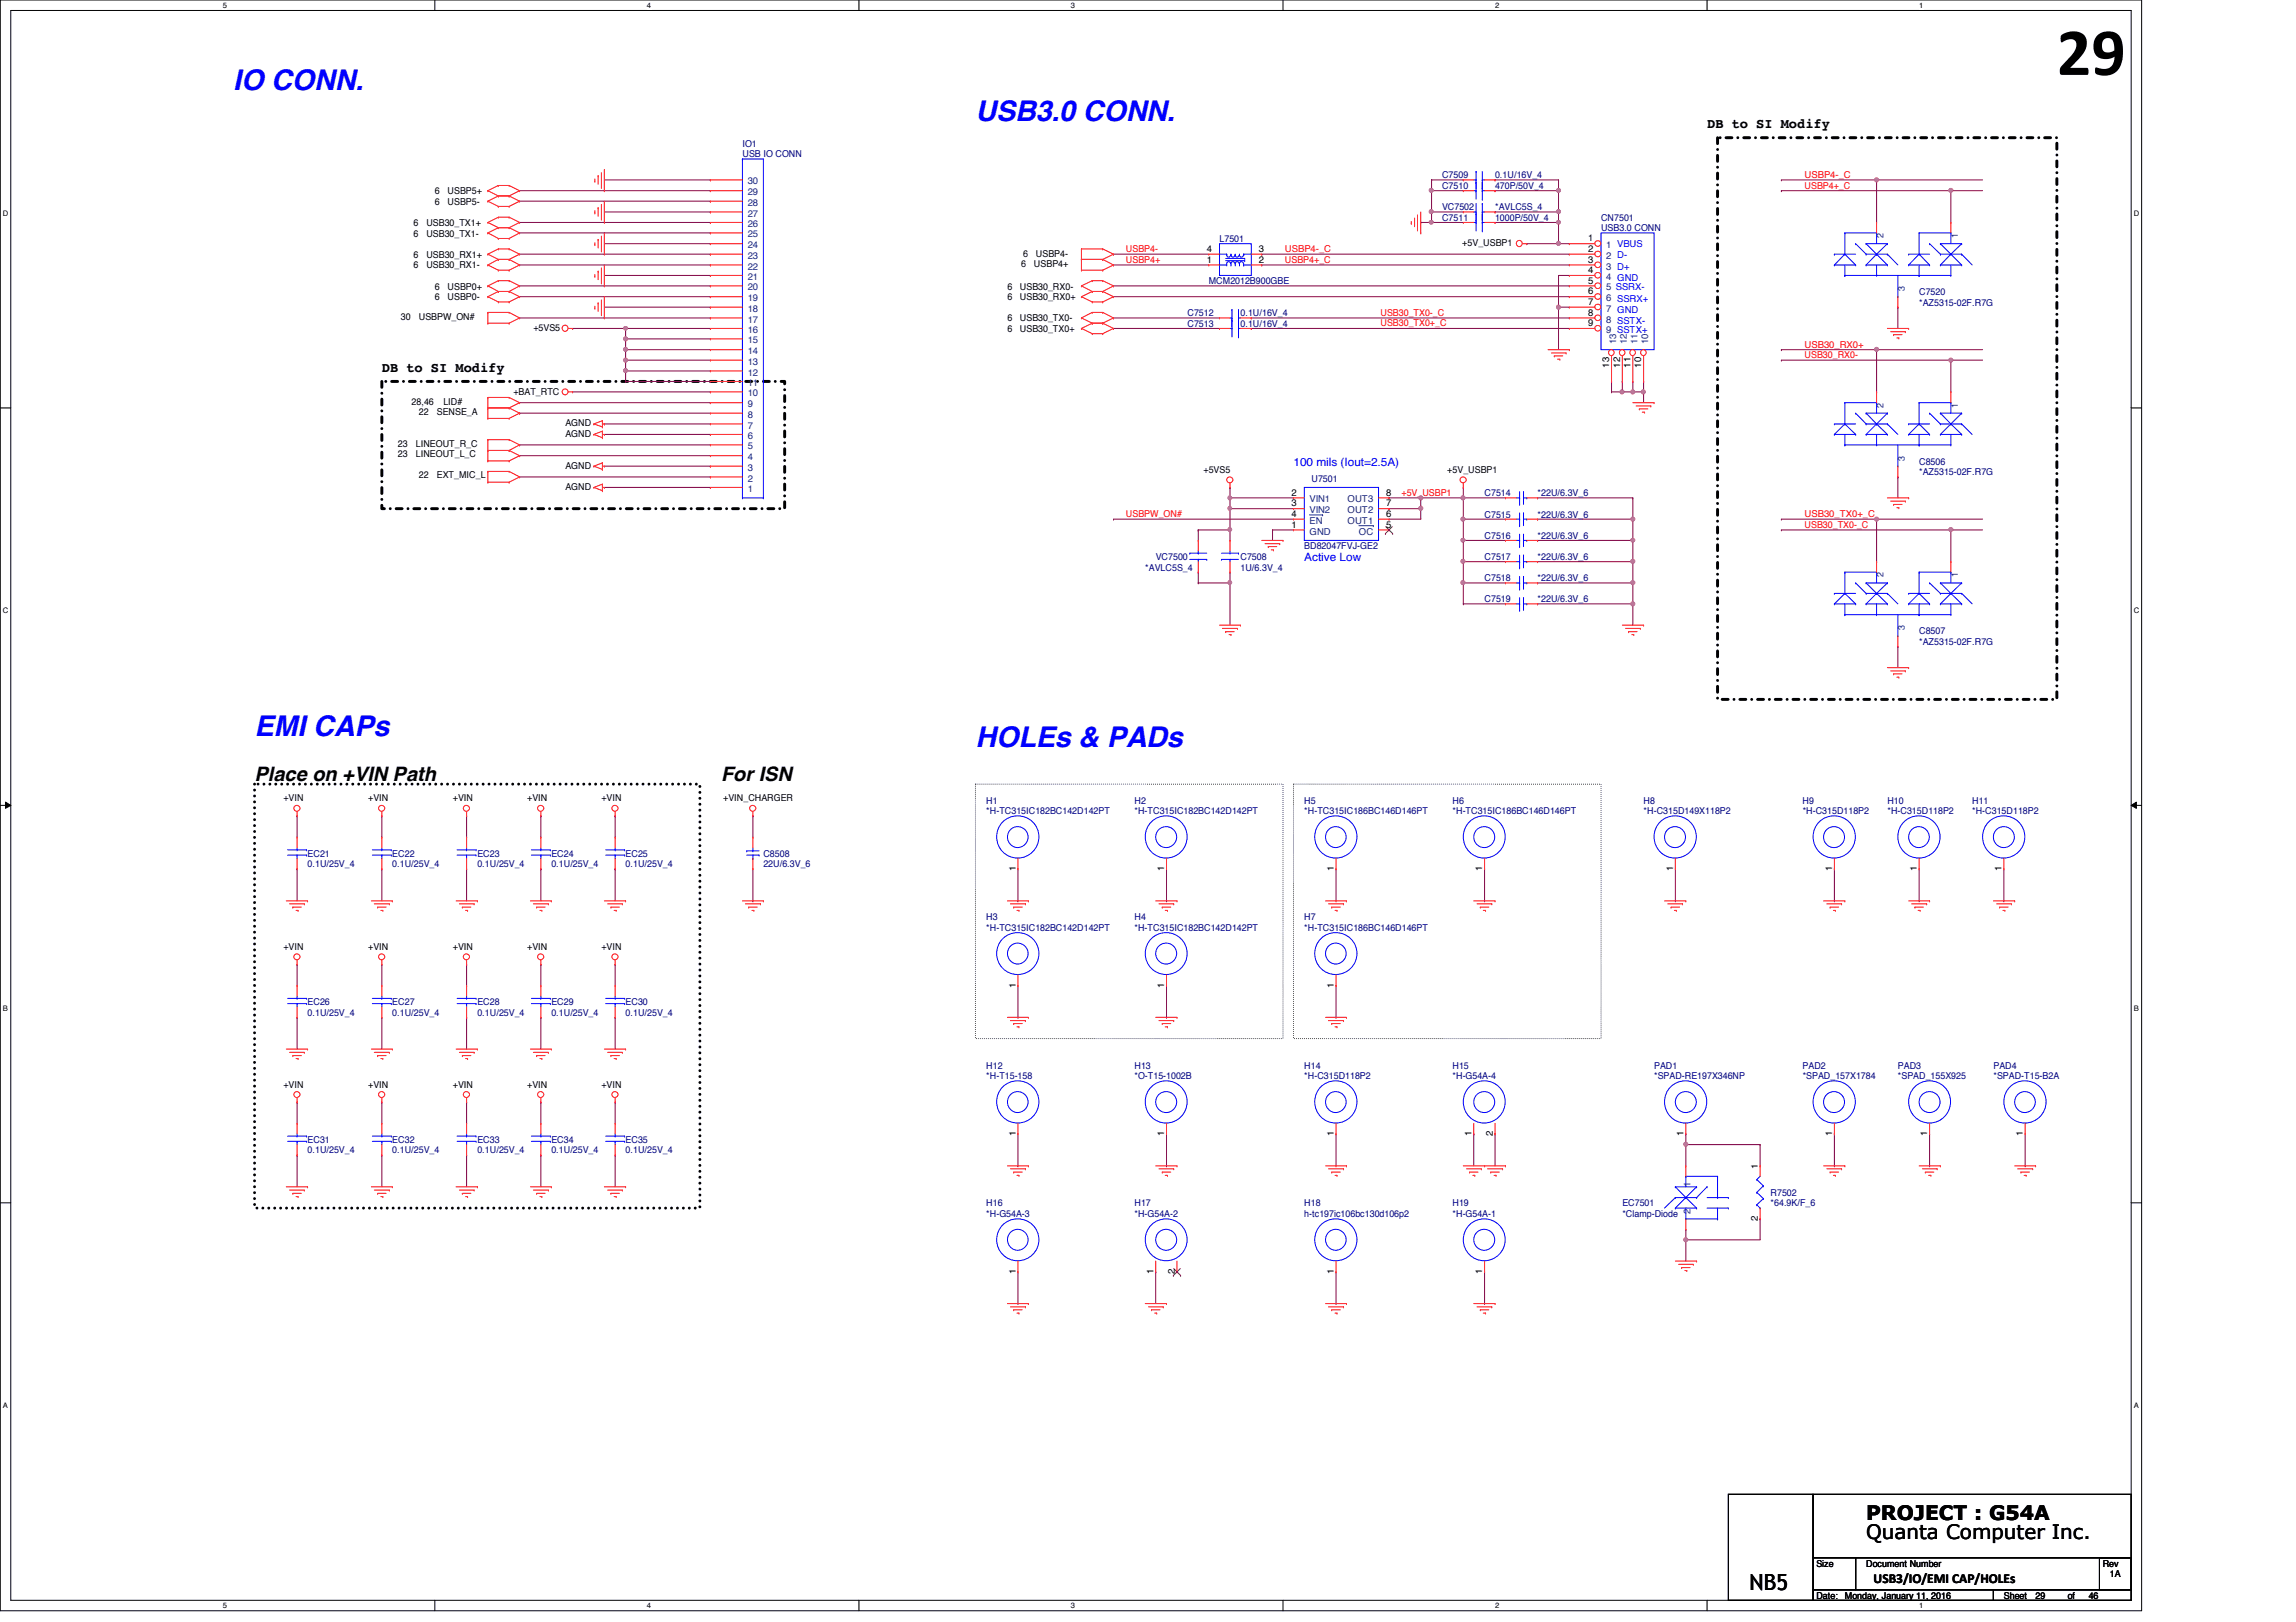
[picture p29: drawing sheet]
<svg xmlns="http://www.w3.org/2000/svg" width="297mm" height="210mm" viewBox="0 0 297 210" stroke-linecap="round" stroke-linejoin="round" font-family="sans-serif">
<defs><g id="words">
<text font-size="8.8" x="266.1" y="9.7">29</text>
<g font-size="3.7" fill="#00f">
<text x="30.2" y="11.6">IO CONN.</text>
<text x="126.2" y="15.7">USB3.0 CONN.</text>
<text x="32.9" y="95.2">EMI CAPs</text>
<text x="126.2" y="96.6">HOLEs &amp; PADs</text>
</g>
<text font-size="2.9" x="226.4" y="205.8">NB5</text>
<g font-size="2.6">
<text x="32.9" y="101">Place on +VIN Path</text>
<text x="93.3" y="101">For ISN</text>
<text x="241.4" y="196.6">PROJECT : G54A</text>
<text x="241.4" y="199.1">Quanta Computer Inc.</text>
</g>
<g font-size="1.8">
<text x="220.8" y="16.6">DB to SI Modify</text>
<text x="49.4" y="48.1">DB to SI Modify</text>
<text x="242.4" y="204.8">USB3/IO/EMI CAP/HOLEs</text>
</g>
<g font-size="1.5" fill="#00f">
<text x="167.3" y="60.3">100 mils (Iout=2.5A)</text>
<text x="168.7" y="72.6">Active Low</text>
</g>
<g font-size="1.2" fill="#000080">
<text x="96.1" y="19">IO1</text>
<text x="96.1" y="20.3">USB IO CONN</text>
<text x="186.6" y="23.1">C7509</text>
<text x="193.4" y="23.1">0.1U/16V_4</text>
<text x="186.6" y="27.2">VC7502</text>
<text x="186.6" y="28.6">C7511</text>
<text x="186.6" y="24.4">C7510</text>
<text x="193.4" y="28.6">1000P/50V_4</text>
<text x="193.4" y="24.4">470P/50V_4</text>
<text x="193.4" y="27.2">*AVLC5S_4</text>
<text x="207.1" y="28.6">CN7501</text>
<text x="207.1" y="29.9">USB3.0 CONN</text>
<text x="157.8" y="31.3">L7501</text>
<text x="153.6" y="40.9">C7512</text>
<text x="156.4" y="36.8">MCM2012B900GBE</text>
<text x="160.5" y="40.9">0.1U/16V_4</text>
<text x="248.3" y="38.1">C7520</text>
<text x="248.3" y="39.5">*AZ5315-02F.R7G</text>
<text x="153.6" y="42.3">C7513</text>
<text x="160.5" y="42.3">0.1U/16V_4</text>
<text x="169.7" y="62.3">U7501</text>
<text x="192.1" y="64.2">C7514</text>
<text x="198.9" y="64.2">*22U/6.3V_6</text>
<text x="248.3" y="60.1">C8506</text>
<text x="248.3" y="61.5">*AZ5315-02F.R7G</text>
<text x="168.7" y="71.1">BD82047FVJ-GE2</text>
<text x="192.1" y="67">C7515</text>
<text x="192.1" y="69.7">C7516</text>
<text x="198.9" y="67">*22U/6.3V_6</text>
<text x="198.9" y="69.7">*22U/6.3V_6</text>
<text x="148.2" y="73.8">*AVLC5S_4</text>
<text x="149.5" y="72.4">VC7500</text>
<text x="160.5" y="72.4">C7508</text>
<text x="160.5" y="73.8">1U/6.3V_4</text>
<text x="192.1" y="77.9">C7519</text>
<text x="192.1" y="72.4">C7517</text>
<text x="192.1" y="75.2">C7518</text>
<text x="198.9" y="77.9">*22U/6.3V_6</text>
<text x="198.9" y="72.4">*22U/6.3V_6</text>
<text x="198.9" y="75.2">*22U/6.3V_6</text>
<text x="248.3" y="82">C8507</text>
<text x="248.3" y="83.4">*AZ5315-02F.R7G</text>
<text x="127.6" y="104">H1</text>
<text x="127.6" y="105.4">*H-TC315IC182BC142D142PT</text>
<text x="146.8" y="104">H2</text>
<text x="146.8" y="105.4">*H-TC315IC182BC142D142PT</text>
<text x="168.7" y="104">H5</text>
<text x="168.7" y="105.4">*H-TC315IC186BC146D146PT</text>
<text x="187.9" y="104">H6</text>
<text x="187.9" y="105.4">*H-TC315IC186BC146D146PT</text>
<text x="212.6" y="104">H8</text>
<text x="212.6" y="105.4">*H-C315D149X118P2</text>
<text x="233.2" y="104">H9</text>
<text x="233.2" y="105.4">*H-C315D118P2</text>
<text x="244.2" y="104">H10</text>
<text x="244.2" y="105.4">*H-C315D118P2</text>
<text x="255.1" y="104">H11</text>
<text x="255.1" y="105.4">*H-C315D118P2</text>
<text x="39.8" y="110.9">EC21</text>
<text x="39.8" y="112.2">0.1U/25V_4</text>
<text x="50.8" y="110.9">EC22</text>
<text x="50.8" y="112.2">0.1U/25V_4</text>
<text x="61.8" y="110.9">EC23</text>
<text x="61.8" y="112.2">0.1U/25V_4</text>
<text x="71.3" y="110.9">EC24</text>
<text x="71.3" y="112.2">0.1U/25V_4</text>
<text x="80.9" y="110.9">EC25</text>
<text x="80.9" y="112.2">0.1U/25V_4</text>
<text x="98.8" y="110.9">C8508</text>
<text x="98.8" y="112.2">22U/6.3V_6</text>
<text x="127.6" y="119.1">H3</text>
<text x="146.8" y="119.1">H4</text>
<text x="168.7" y="119.1">H7</text>
<text x="127.6" y="120.4">*H-TC315IC182BC142D142PT</text>
<text x="146.8" y="120.4">*H-TC315IC182BC142D142PT</text>
<text x="168.7" y="120.4">*H-TC315IC186BC146D146PT</text>
<text x="39.8" y="130">EC26</text>
<text x="39.8" y="131.4">0.1U/25V_4</text>
<text x="50.8" y="130">EC27</text>
<text x="50.8" y="131.4">0.1U/25V_4</text>
<text x="61.8" y="130">EC28</text>
<text x="61.8" y="131.4">0.1U/25V_4</text>
<text x="71.3" y="130">EC29</text>
<text x="71.3" y="131.4">0.1U/25V_4</text>
<text x="80.9" y="130">EC30</text>
<text x="80.9" y="131.4">0.1U/25V_4</text>
<text x="127.6" y="138.3">H12</text>
<text x="127.6" y="139.7">*H-T15-158</text>
<text x="146.8" y="138.3">H13</text>
<text x="146.8" y="139.7">*O-T15-1002B</text>
<text x="168.7" y="138.3">H14</text>
<text x="168.7" y="139.7">*H-C315D118P2</text>
<text x="187.9" y="138.3">H15</text>
<text x="187.9" y="139.7">*H-G54A-4</text>
<text x="214" y="138.3">PAD1</text>
<text x="214" y="139.7">*SPAD-RE197X346NP</text>
<text x="233.2" y="138.3">PAD2</text>
<text x="233.2" y="139.7">*SPAD_157X1784</text>
<text x="245.5" y="138.3">PAD3</text>
<text x="245.5" y="139.7">*SPAD_155X925</text>
<text x="257.9" y="138.3">PAD4</text>
<text x="257.9" y="139.7">*SPAD-T15-B2A</text>
<text x="39.8" y="147.9">EC31</text>
<text x="39.8" y="149.3">0.1U/25V_4</text>
<text x="50.8" y="147.9">EC32</text>
<text x="50.8" y="149.3">0.1U/25V_4</text>
<text x="61.8" y="147.9">EC33</text>
<text x="61.8" y="149.3">0.1U/25V_4</text>
<text x="71.3" y="147.9">EC34</text>
<text x="71.3" y="149.3">0.1U/25V_4</text>
<text x="80.9" y="147.9">EC35</text>
<text x="80.9" y="149.3">0.1U/25V_4</text>
<text x="229.1" y="154.7">R7502</text>
<text x="127.6" y="156.1">H16</text>
<text x="127.6" y="157.5">*H-G54A-3</text>
<text x="146.8" y="156.1">H17</text>
<text x="146.8" y="157.5">*H-G54A-2</text>
<text x="168.7" y="156.1">H18</text>
<text x="168.7" y="157.5">h-tc197ic106bc130d106p2</text>
<text x="187.9" y="156.1">H19</text>
<text x="187.9" y="157.5">*H-G54A-1</text>
<text x="209.9" y="156.1">EC7501</text>
<text x="209.9" y="157.5">*Clamp-Diode</text>
<text x="229.1" y="156.1">*64.9K/F_6</text>
</g>
<g font-size="1.2" fill="#004080">
<text x="96.7" y="23.9">30</text>
<text x="96.7" y="29.4">26</text>
<text x="96.7" y="28">27</text>
<text x="96.7" y="26.6">28</text>
<text x="96.7" y="25.3">29</text>
<text x="96.7" y="34.9">22</text>
<text x="96.7" y="33.5">23</text>
<text x="96.7" y="32.1">24</text>
<text x="96.7" y="30.7">25</text>
<text x="207.8" y="32.1">1 VBUS</text>
<text x="207.8" y="34.9">3 D+</text>
<text x="207.8" y="33.5">2 D-</text>
<text x="243.7" y="30.9" transform="rotate(-90 243.7 30.9)">2</text>
<text x="253.3" y="30.9" transform="rotate(-90 253.3 30.9)">1</text>
<text x="96.7" y="41.7">17</text>
<text x="96.7" y="40.3">18</text>
<text x="96.7" y="39">19</text>
<text x="96.7" y="37.6">20</text>
<text x="96.7" y="36.2">21</text>
<text x="207.8" y="36.2">4 GND</text>
<text x="207.8" y="37.6">5 SSRX-</text>
<text x="207.8" y="39">6 SSRX+</text>
<text x="207.8" y="40.3">7 GND</text>
<text x="207.8" y="41.7">8 SSTX-</text>
<text x="246.4" y="37.7" transform="rotate(-90 246.4 37.7)">3</text>
<text x="96.7" y="47.2">13</text>
<text x="96.7" y="45.8">14</text>
<text x="96.7" y="44.4">15</text>
<text x="96.7" y="43.1">16</text>
<text x="207.8" y="43.1">9 SSTX+</text>
<text x="209.1" y="44.6" transform="rotate(-90 209.1 44.6)">13</text>
<text x="210.5" y="44.6" transform="rotate(-90 210.5 44.6)">12</text>
<text x="211.8" y="44.6" transform="rotate(-90 211.8 44.6)">11</text>
<text x="213.2" y="44.6" transform="rotate(-90 213.2 44.6)">10</text>
<text x="96.7" y="52.7">9</text>
<text x="96.7" y="51.3">10</text>
<text x="96.7" y="50">11</text>
<text x="96.7" y="48.6">12</text>
<text x="243.7" y="52.8" transform="rotate(-90 243.7 52.8)">2</text>
<text x="253.3" y="52.8" transform="rotate(-90 253.3 52.8)">1</text>
<text x="96.7" y="56.8">6</text>
<text x="96.7" y="58.2">5</text>
<text x="96.7" y="59.6">4</text>
<text x="96.7" y="55.5">7</text>
<text x="96.7" y="54.1">8</text>
<text x="246.4" y="59.6" transform="rotate(-90 246.4 59.6)">3</text>
<text x="96.7" y="60.9">3</text>
<text x="96.7" y="62.3">2</text>
<text x="96.7" y="63.7">1</text>
<text x="169.4" y="65">VIN1</text>
<text x="174.3" y="65">OUT3</text>
<text x="169.4" y="69.2">GND</text>
<text x="169.4" y="67.8">EN</text>
<text x="169.4" y="66.4">VIN2</text>
<text x="174.3" y="67.8">OUT1</text>
<text x="174.3" y="66.4">OUT2</text>
<text x="175.8" y="69.2">OC</text>
<text x="243.7" y="74.7" transform="rotate(-90 243.7 74.7)">2</text>
<text x="253.3" y="74.7" transform="rotate(-90 253.3 74.7)">1</text>
<text x="246.4" y="81.6" transform="rotate(-90 246.4 81.6)">3</text>
<text x="218.7" y="153.6" transform="rotate(-90 218.7 153.6)">1</text>
<text x="218.7" y="157.1" transform="rotate(-90 218.7 157.1)">2</text>
</g>
<g font-size="1.2" fill="#f00">
<text x="233.5" y="23">USBP4-_C</text>
<text x="233.5" y="24.4">USBP4+_C</text>
<text x="145.7" y="32.6">USBP4-</text>
<text x="145.7" y="34">USBP4+</text>
<text x="166.2" y="34">USBP4+_C</text>
<text x="166.2" y="32.6">USBP4-_C</text>
<text x="178.6" y="40.9">USB30_TX0-_C</text>
<text x="178.6" y="42.2">USB30_TX0+_C</text>
<text x="233.5" y="45">USB30_RX0+</text>
<text x="233.5" y="46.4">USB30_RX0-</text>
<text x="181.3" y="64.2">+5V_USBP1</text>
<text x="145.7" y="66.9">USBPW_ON#</text>
<text x="233.5" y="66.9">USB30_TX0+_C</text>
<text x="233.5" y="68.3">USB30_TX0-_C</text>
</g>
<g font-size="1.2">
<text x="53.5" y="29.3">6</text>
<text x="55.2" y="29.3">USB30_TX1+</text>
<text x="56.3" y="25.1">6</text>
<text x="56.3" y="26.5">6</text>
<text x="57.9" y="25.1">USBP5+</text>
<text x="57.9" y="26.5">USBP5-</text>
<text x="53.5" y="34.7">6</text>
<text x="53.5" y="33.4">6</text>
<text x="53.5" y="30.6">6</text>
<text x="55.2" y="34.7">USB30_RX1-</text>
<text x="55.2" y="33.4">USB30_RX1+</text>
<text x="55.2" y="30.6">USB30_TX1-</text>
<text x="132.1" y="34.6">6</text>
<text x="132.4" y="33.2">6</text>
<text x="133.8" y="34.6">USBP4+</text>
<text x="134" y="33.2">USBP4-</text>
<text x="156.1" y="34">1</text>
<text x="156.1" y="32.6">4</text>
<text x="162.9" y="32.6">3</text>
<text x="162.9" y="34">2</text>
<text x="189.2" y="31.8">+5V_USBP1</text>
<text x="205.5" y="31.2">1</text>
<text x="205.5" y="34">3</text>
<text x="205.5" y="32.6">2</text>
<text x="205.5" y="35.3">4</text>
<text x="51.9" y="41.4">30</text>
<text x="54.2" y="41.4">USBPW_ON#</text>
<text x="56.3" y="37.5">6</text>
<text x="56.3" y="38.9">6</text>
<text x="57.9" y="37.5">USBP0+</text>
<text x="57.9" y="38.9">USBP0-</text>
<text x="130.3" y="37.5">6</text>
<text x="130.3" y="38.9">6</text>
<text x="130.3" y="41.6">6</text>
<text x="131.9" y="37.5">USB30_RX0-</text>
<text x="131.9" y="38.9">USB30_RX0+</text>
<text x="131.9" y="41.6">USB30_TX0-</text>
<text x="205.5" y="36.7">5</text>
<text x="205.5" y="38.1">6</text>
<text x="205.5" y="39.5">7</text>
<text x="205.5" y="40.9">8</text>
<text x="69" y="42.8">+5VS5</text>
<text x="130.3" y="43">6</text>
<text x="131.9" y="43">USB30_TX0+</text>
<text x="205.5" y="42.2">9</text>
<text x="208.2" y="47.6" transform="rotate(-90 208.2 47.6)">13</text>
<text x="209.6" y="47.6" transform="rotate(-90 209.6 47.6)">12</text>
<text x="210.9" y="47.6" transform="rotate(-90 210.9 47.6)">11</text>
<text x="212.3" y="47.6" transform="rotate(-90 212.3 47.6)">10</text>
<text x="53.3" y="52.4">28,46</text>
<text x="54.2" y="53.7">22</text>
<text x="56.5" y="53.7">SENSE_A</text>
<text x="57.4" y="52.4">LID#</text>
<text x="66.4" y="51.1">+BAT_RTC</text>
<text x="51.5" y="57.8">23</text>
<text x="51.5" y="59.1">23</text>
<text x="53.8" y="57.8">LINEOUT_R_C</text>
<text x="53.8" y="59.1">LINEOUT_L_C</text>
<text x="73.1" y="56.6">AGND</text>
<text x="73.1" y="55.2">AGND</text>
<text x="54.2" y="61.9">22</text>
<text x="56.5" y="61.9">EXT_MIC_L</text>
<text x="73.1" y="63.4">AGND</text>
<text x="73.1" y="60.7">AGND</text>
<text x="155.7" y="61.2">+5VS5</text>
<text x="167.1" y="64.1">2</text>
<text x="167.1" y="65.5">3</text>
<text x="179.3" y="64.1">8</text>
<text x="179.3" y="65.5">7</text>
<text x="187.2" y="61.2">+5V_USBP1</text>
<text x="167.1" y="66.9">4</text>
<text x="167.1" y="68.3">1</text>
<text x="179.3" y="68.3">5</text>
<text x="179.3" y="66.9">6</text>
<text x="36.7" y="103.7">+VIN</text>
<text x="47.6" y="103.7">+VIN</text>
<text x="58.6" y="103.7">+VIN</text>
<text x="68.2" y="103.7">+VIN</text>
<text x="77.8" y="103.7">+VIN</text>
<text x="93.6" y="103.7">+VIN_CHARGER</text>
<text x="131.4" y="112.7" transform="rotate(-90 131.4 112.7)">1</text>
<text x="150.6" y="112.7" transform="rotate(-90 150.6 112.7)">1</text>
<text x="172.5" y="112.7" transform="rotate(-90 172.5 112.7)">1</text>
<text x="191.8" y="112.7" transform="rotate(-90 191.8 112.7)">1</text>
<text x="216.4" y="112.7" transform="rotate(-90 216.4 112.7)">1</text>
<text x="237" y="112.7" transform="rotate(-90 237 112.7)">1</text>
<text x="248" y="112.7" transform="rotate(-90 248 112.7)">1</text>
<text x="258.9" y="112.7" transform="rotate(-90 258.9 112.7)">1</text>
<text x="36.7" y="122.9">+VIN</text>
<text x="47.6" y="122.9">+VIN</text>
<text x="58.6" y="122.9">+VIN</text>
<text x="68.2" y="122.9">+VIN</text>
<text x="77.8" y="122.9">+VIN</text>
<text x="131.4" y="127.8" transform="rotate(-90 131.4 127.8)">1</text>
<text x="150.6" y="127.8" transform="rotate(-90 150.6 127.8)">1</text>
<text x="172.5" y="127.8" transform="rotate(-90 172.5 127.8)">1</text>
<text x="36.7" y="140.8">+VIN</text>
<text x="47.6" y="140.8">+VIN</text>
<text x="58.6" y="140.8">+VIN</text>
<text x="68.2" y="140.8">+VIN</text>
<text x="77.8" y="140.8">+VIN</text>
<text x="131.4" y="147" transform="rotate(-90 131.4 147)">1</text>
<text x="150.6" y="147" transform="rotate(-90 150.6 147)">1</text>
<text x="172.5" y="147" transform="rotate(-90 172.5 147)">1</text>
<text x="190.4" y="147" transform="rotate(-90 190.4 147)">1</text>
<text x="193.1" y="147" transform="rotate(-90 193.1 147)">2</text>
<text x="217.8" y="147" transform="rotate(-90 217.8 147)">1</text>
<text x="237" y="147" transform="rotate(-90 237 147)">1</text>
<text x="249.3" y="147" transform="rotate(-90 249.3 147)">1</text>
<text x="261.7" y="147" transform="rotate(-90 261.7 147)">1</text>
<text x="227.4" y="151.3" transform="rotate(-90 227.4 151.3)">1</text>
<text x="227.4" y="158" transform="rotate(-90 227.4 158)">2</text>
<text x="131.4" y="164.8" transform="rotate(-90 131.4 164.8)">1</text>
<text x="149.2" y="164.8" transform="rotate(-90 149.2 164.8)">1</text>
<text x="152" y="164.8" transform="rotate(-90 152 164.8)">2</text>
<text x="172.5" y="164.8" transform="rotate(-90 172.5 164.8)">1</text>
<text x="191.8" y="164.8" transform="rotate(-90 191.8 164.8)">1</text>
<text x="235" y="202.7">Size</text>
<text x="241.4" y="202.7">Document Number</text>
<text x="272" y="202.7">Rev</text>
<text x="235" y="206.9">Date:</text>
<text x="238.7" y="206.9">Monday, January 11, 2016</text>
<text x="259.3" y="206.9">Sheet</text>
<text x="263.4" y="206.9">29</text>
<text x="267.5" y="206.9">of</text>
<text x="270.2" y="206.9">46</text>
<text x="273" y="204.1">1A</text>
</g>
<g font-size="1">
<text x="28.8" y="1">5</text>
<text x="83.7" y="1">4</text>
<text x="138.6" y="1">3</text>
<text x="193.4" y="1">2</text>
<text x="248.3" y="1">1</text>
<text x=".4" y="27.9">D</text>
<text x="276.1" y="27.9">D</text>
<text x=".4" y="79.4">C</text>
<text x="276.1" y="79.4">C</text>
<text x=".4" y="130.8">B</text>
<text x="276.1" y="130.8">B</text>
<text x=".4" y="182.2">A</text>
<text x="276.1" y="182.2">A</text>
<text x="28.8" y="208.1">5</text>
<text x="83.7" y="208.1">4</text>
<text x="138.6" y="208.1">3</text>
<text x="193.4" y="208.1">2</text>
<text x="248.3" y="208.1">1</text>
</g>
</g></defs>
<path d="M0 0h277.1v208.4h-277.1zM1.4 1.4h274.3v205.7h-274.3z" fill="none" stroke="#000" stroke-width=".13"/>
<g fill="#fff">
<path d="M28.8 .1h.6v1.1h-.6z"/>
<path d="M28.8 207.2h.6v1.1h-.6z"/>
</g>
<path d="M56.3 0v1.4M56.3 207.1v1.3" fill="none" stroke="#000" stroke-width=".13"/>
<g fill="#fff">
<path d="M83.7 .1h.5v1.1h-.5z"/>
<path d="M83.7 207.2h.5v1.1h-.5z"/>
</g>
<path d="M111.1 0v1.4M111.1 207.1v1.3" fill="none" stroke="#000" stroke-width=".13"/>
<g fill="#fff">
<path d="M138.6 .1h.5v1.1h-.5z"/>
<path d="M138.6 207.2h.5v1.1h-.5z"/>
</g>
<path d="M166 0v1.4M166 207.1v1.3" fill="none" stroke="#000" stroke-width=".13"/>
<g fill="#fff">
<path d="M193.4 .1h.6v1.1h-.6z"/>
<path d="M193.4 207.2h.6v1.1h-.6z"/>
</g>
<path d="M220.8 0v1.4M220.8 207.1v1.3" fill="none" stroke="#000" stroke-width=".13"/>
<g fill="#fff">
<path d="M248.3 .1h.5v1.1h-.5z"/>
<path d="M248.3 207.2h.5v1.1h-.5z"/>
<path d="M.4 27.1h.7v1.1h-.7z"/>
<path d="M276.1 27.1h.7v1.1h-.7z"/>
<path d="M.4 78.5h.7v1.1h-.7z"/>
<path d="M276.1 78.5h.7v1.1h-.7z"/>
</g>
<path d="M0 52.8h1.4M275.7 52.8h1.4" fill="none" stroke="#000" stroke-width=".13"/>
<g fill="#fff">
<path d="M.4 129.9h.6v1.1h-.6z"/>
<path d="M276.1 129.9h.6v1.1h-.6z"/>
</g>
<path d="M0 104.2h1.4M.7 103.8l.7 .4-.7 .4zM275.7 104.2h1.4M275.7 104.2l.7-.4v.8z" fill="none" stroke="#000" stroke-width=".13"/>
<path d="M.7 103.8l.7 .4-.7 .4zM275.7 104.2l.7-.4v.8z" fill="#000"/>
<g fill="#fff">
<path d="M.4 181.4h.6v1.1h-.6z"/>
<path d="M276.1 181.4h.6v1.1h-.6z"/>
</g>
<path d="M0 155.7h1.4M275.7 155.7h1.4" fill="none" stroke="#000" stroke-width=".13"/>
<path d="M32.9 101.5h57.6v54.8h-57.6z" fill="none" stroke="#000" stroke-width=".38" stroke-dasharray="0 .8"/>
<path d="M126.2 101.5h39.8v32.9h-39.8zM167.3 101.5h39.8v32.9h-39.8z" fill="none" stroke="#000" stroke-width=".13" stroke-dasharray="0 .3"/>
<path d="M222.2 17.8h43.9v72.7h-43.9zM49.4 49.4h52.1v16.4h-52.1z" fill="none" stroke="#000" stroke-width=".38" stroke-dasharray=".8 .8 0 .8"/>
<path d="M183.8 28.8h.1M183.8 28.8h1.4" fill="none" stroke="#800040" stroke-width=".13"/>
<circle cx="185.2" cy="28.8" r=".25" fill="#f0f"/>
<circle cx="185.2" cy="28.8" r=".25" fill="none" stroke="#f0f" stroke-width=".13"/>
<path d="M185.2 27.4h4.1M185.2 28.8h4.1M185.2 27.4h.1M185.2 28.8h.1M185.2 27.4v1.4M193.4 27.4h.1M193.4 28.8h.1M193.4 27.4h8.2M201.6 27.4h.1M201.6 27.4v1.4h-8.2" fill="none" stroke="#800040" stroke-width=".13"/>
<circle cx="201.6" cy="28.8" r=".25" fill="#f0f"/>
<circle cx="201.6" cy="28.8" r=".25" fill="none" stroke="#f0f" stroke-width=".13"/>
<path d="M197.5 31.5h.1M201.6 28.8h.1M201.6 28.8v2.7h-4.1" fill="none" stroke="#800040" stroke-width=".13"/>
<circle cx="201.6" cy="31.5" r=".26" fill="#f0f"/>
<circle cx="201.6" cy="31.5" r=".26" fill="none" stroke="#f0f" stroke-width=".13"/>
<path d="M193.4 24.7h.1M193.4 24.7h8.2M201.6 24.7h.1M201.6 24.7v2.7M144.1 41.1h.1M144.1 42.5h.1M144.1 41.1h13.7M144.1 42.5h13.7" fill="none" stroke="#800040" stroke-width=".13"/>
<circle cx="201.6" cy="27.4" r=".26" fill="#f0f"/>
<circle cx="201.6" cy="27.4" r=".26" fill="none" stroke="#f0f" stroke-width=".13"/>
<circle cx="201.6" cy="24.6" r=".26" fill="#f0f"/>
<circle cx="201.6" cy="24.6" r=".26" fill="none" stroke="#f0f" stroke-width=".13"/>
<path d="M185.2 23.3h4.1M185.2 24.7h4.1M185.2 23.3h.1M185.2 24.7h.1M185.2 23.3v4.1M193.4 23.3h.1M193.4 23.3h8.2M201.6 23.3h.1M201.6 23.3v1.4" fill="none" stroke="#800040" stroke-width=".13"/>
<circle cx="185.2" cy="27.4" r=".26" fill="#f0f"/>
<circle cx="185.2" cy="27.4" r=".26" fill="none" stroke="#f0f" stroke-width=".13"/>
<circle cx="185.2" cy="24.6" r=".26" fill="#f0f"/>
<circle cx="185.2" cy="24.6" r=".26" fill="none" stroke="#f0f" stroke-width=".13"/>
<path d="M201.6 31.5h1.4M201.6 31.5h.1M211.2 49.4h.1M211.2 50.7h.1M211.2 49.4v1.3M212.6 49.4h.1M212.6 49.4v1.3h-1.4" fill="none" stroke="#800040" stroke-width=".13"/>
<circle cx="212.6" cy="50.7" r=".26" fill="#f0f"/>
<circle cx="212.6" cy="50.7" r=".26" fill="none" stroke="#f0f" stroke-width=".13"/>
<path d="M208.5 50.7h1.4M208.5 50.7h.1" fill="none" stroke="#800040" stroke-width=".13"/>
<circle cx="209.8" cy="50.7" r=".26" fill="#f0f"/>
<circle cx="209.8" cy="50.7" r=".26" fill="none" stroke="#f0f" stroke-width=".13"/>
<path d="M201.6 35.6h1.4M201.6 39.8h1.4M201.6 35.6h.1M201.6 39.8h.1M201.6 35.6v9.7M208.5 49.4h.1M208.5 49.4v1.3" fill="none" stroke="#800040" stroke-width=".13"/>
<circle cx="201.6" cy="39.8" r=".26" fill="#f0f"/>
<circle cx="201.6" cy="39.8" r=".26" fill="none" stroke="#f0f" stroke-width=".13"/>
<path d="M144.1 37h58.9M144.1 37h.1M209.9 50.7h.1M209.9 50.7h1.3M212.6 50.7h.1M212.6 50.7v1.4" fill="none" stroke="#800040" stroke-width=".13"/>
<circle cx="211.2" cy="50.7" r=".26" fill="#f0f"/>
<circle cx="211.2" cy="50.7" r=".26" fill="none" stroke="#f0f" stroke-width=".13"/>
<g fill="none" stroke="#800040" stroke-width=".13">
<path d="M144.1 38.4h58.9M144.1 32.9h12.3M144.1 34.3h12.3M144.1 38.4h.1M144.1 32.9h.1M144.1 34.3h.1M163.2 32.9h39.8M163.2 34.3h39.8M163.2 32.9h.1M163.2 34.3h.1M161.9 41.1h41.1M161.9 42.5h41.1"/>
<path d="M161.9 41.1h.1M161.9 42.5h.1M209.9 49.4h.1M209.9 49.4v1.3M179.7 67.2h.1M183.8 65.8h.1M183.8 65.8v1.4h-4.1M189.3 63.1h.1M189.3 63.1v1.3"/>
</g>
<circle cx="183.8" cy="65.8" r=".26" fill="#f0f"/>
<circle cx="183.8" cy="65.8" r=".26" fill="none" stroke="#f0f" stroke-width=".13"/>
<path d="M159.1 63.1h.1M159.1 63.1v1.3M164.6 68.6h.1M164.6 68.6v1.3M179.7 65.8h4.1M179.7 65.8h.1" fill="none" stroke="#800040" stroke-width=".13"/>
<path d="M158.9 64.2h.2l.2 .1v.3l-.2 .1-.2-.1z" fill-rule="evenodd" fill="#f0f"/>
<path d="M158.9 64.2h.2l.2 .1v.3l-.2 .1-.2-.1z" fill="none" stroke="#f0f" stroke-width=".13"/>
<path d="M144.1 67.2h.1M144.1 67.2h23.2M159.1 64.4h8.2M159.1 65.8h8.2M159.1 64.4h.1M159.1 65.8h.1M159.1 64.4v1.4M179.7 64.4h9.6M179.7 64.4h.1M183.8 64.4h.1" fill="none" stroke="#800040" stroke-width=".13"/>
<circle cx="183.8" cy="64.4" r=".26" fill="#f0f"/>
<circle cx="183.8" cy="64.4" r=".26" fill="none" stroke="#f0f" stroke-width=".13"/>
<path d="M155 68.6h.1M155 68.6h4.1M164.6 68.6h2.7M164.6 68.6h.1M183.8 64.4h.1M183.8 64.4v1.4" fill="none" stroke="#800040" stroke-width=".13"/>
<path d="M158.9 68.3h.2l.2 .1v.3l-.2 .1-.2-.1z" fill-rule="evenodd" fill="#f0f"/>
<path d="M158.9 68.3h.2l.2 .1v.3l-.2 .1-.2-.1z" fill="none" stroke="#f0f" stroke-width=".13"/>
<path d="M155 74h.1M155 75.4h.1M155 68.6h.1M155 68.6v1.3M155 74v1.4M159.1 68.6h.1M159.1 74h.1M159.1 65.8h.1M159.1 65.8v4.1M159.1 74v1.4h-4.1" fill="none" stroke="#800040" stroke-width=".13"/>
<path d="M158.9 65.6l.2-.1 .2 .1v.4h-.2h-.2z" fill-rule="evenodd" fill="#f0f"/>
<path d="M158.9 65.6l.2-.1 .2 .1v.4h-.2h-.2z" fill="none" stroke="#f0f" stroke-width=".13"/>
<path d="M159.1 75.4h.1M159.1 75.4v5.5" fill="none" stroke="#800040" stroke-width=".13"/>
<path d="M158.9 75.2l.2-.1 .2 .2v.3h-.2h-.2z" fill-rule="evenodd" fill="#f0f"/>
<path d="M158.9 75.2l.2-.1 .2 .2v.3h-.2h-.2z" fill="none" stroke="#f0f" stroke-width=".13"/>
<g fill="none" stroke="#800040" stroke-width=".13">
<path d="M67.2 24.7h24.7M67.2 26h24.7M67.2 28.8h24.7M67.2 30.1h24.7M67.2 32.9h24.7M67.2 34.3h24.7M67.2 37h24.7M67.2 38.4h24.7M78.2 23.3h13.7M78.2 27.4h13.7M78.2 31.5h13.7M78.2 35.6h13.7"/>
<path d="M78.2 39.8h13.7M91.9 23.3h.1M91.9 24.7h.1M91.9 26h.1M91.9 27.4h.1M91.9 31.5h.1M91.9 35.6h.1M91.9 39.8h.1M91.9 28.8h.1M91.9 30.1h.1M91.9 32.9h.1M91.9 34.3h.1"/>
<path d="M91.9 37h.1M91.9 38.4h.1M67.2 41.1h24.7M74.1 42.5h.1M74.1 42.5h17.8M78.2 56.2h13.7M80.9 43.9h.1M80.9 42.5v1.4M91.9 56.2h.1M91.9 41.1h.1M91.9 42.5h.1M67.2 61.7h24.7"/>
<path d="M78.2 60.3h13.7M78.2 63.1h13.7M91.9 60.3h.1M91.9 61.7h.1M91.9 63.1h.1M38.4 112.4h.1M38.4 105.6h.1M38.4 105.6v2.7M38.4 112.4v4.2M49.4 112.4h.1M49.4 105.6h.1M49.4 105.6v2.7"/>
<path d="M49.4 112.4v4.2M60.4 112.4h.1M60.4 105.6h.1M60.4 105.6v2.7M60.4 112.4v4.2M70 112.4h.1M70 105.6h.1M70 105.6v2.7M70 112.4v4.2M79.6 112.4h.1M79.6 105.6h.1M79.6 105.6v2.7"/>
<path d="M79.6 112.4v4.2M38.4 131.7h.1M38.4 124.8h.1M38.4 124.8v2.8M38.4 131.7v4.1M49.4 131.7h.1M49.4 124.8h.1M49.4 124.8v2.8M49.4 131.7v4.1M60.4 131.7h.1M60.4 124.8h.1M60.4 124.8v2.8"/>
<path d="M60.4 131.7v4.1M70 131.7h.1M70 124.8h.1M70 124.8v2.8M70 131.7v4.1M79.6 131.7h.1M79.6 124.8h.1M79.6 124.8v2.8M79.6 131.7v4.1M38.4 149.5h.1M38.4 142.6h.1M38.4 142.6v2.8"/>
<path d="M38.4 149.5v4.1M49.4 149.5h.1M49.4 142.6h.1M49.4 142.6v2.8M49.4 149.5v4.1M60.4 149.5h.1M60.4 142.6h.1M60.4 142.6v2.8M60.4 149.5v4.1M70 149.5h.1M70 142.6h.1M70 142.6v2.8"/>
<path d="M70 149.5v4.1M79.6 149.5h.1M79.6 142.6h.1M79.6 142.6v2.8M79.6 149.5v4.1"/>
</g>
<circle cx="80.9" cy="42.5" r=".25" fill="#f0f"/>
<circle cx="80.9" cy="42.5" r=".25" fill="none" stroke="#f0f" stroke-width=".13"/>
<path d="M80.9 43.9h.1M80.9 43.9h11" fill="none" stroke="#800040" stroke-width=".13"/>
<circle cx="80.9" cy="43.9" r=".26" fill="#f0f"/>
<circle cx="80.9" cy="43.9" r=".26" fill="none" stroke="#f0f" stroke-width=".13"/>
<path d="M80.9 45.3h.1M80.9 43.9v1.4M80.9 45.3h11" fill="none" stroke="#800040" stroke-width=".13"/>
<circle cx="80.9" cy="45.2" r=".26" fill="#f0f"/>
<circle cx="80.9" cy="45.2" r=".26" fill="none" stroke="#f0f" stroke-width=".13"/>
<path d="M80.9 46.6h.1M80.9 45.3v1.3M80.9 46.6h11" fill="none" stroke="#800040" stroke-width=".13"/>
<circle cx="80.9" cy="46.6" r=".26" fill="#f0f"/>
<circle cx="80.9" cy="46.6" r=".26" fill="none" stroke="#f0f" stroke-width=".13"/>
<path d="M80.9 48h.1M80.9 46.6v1.4M80.9 48h11" fill="none" stroke="#800040" stroke-width=".13"/>
<circle cx="80.9" cy="48" r=".26" fill="#f0f"/>
<circle cx="80.9" cy="48" r=".26" fill="none" stroke="#f0f" stroke-width=".13"/>
<path d="M67.2 52.1h24.7M74.1 50.7h17.8M80.9 49.4h.1M80.9 48v1.4M80.9 49.4h11M91.9 52.1h.1M91.9 50.7h.1M189.3 75.4h.1M189.3 75.4h5.5" fill="none" stroke="#800040" stroke-width=".13"/>
<circle cx="189.3" cy="75.4" r=".26" fill="#f0f"/>
<circle cx="189.3" cy="75.4" r=".26" fill="none" stroke="#f0f" stroke-width=".13"/>
<path d="M189.3 64.4h.1M189.3 64.4v2.8M189.3 64.4h5.5" fill="none" stroke="#800040" stroke-width=".13"/>
<circle cx="189.3" cy="67.2" r=".26" fill="#f0f"/>
<circle cx="189.3" cy="67.2" r=".26" fill="none" stroke="#f0f" stroke-width=".13"/>
<circle cx="189.3" cy="64.4" r=".26" fill="#f0f"/>
<circle cx="189.3" cy="64.4" r=".26" fill="none" stroke="#f0f" stroke-width=".13"/>
<path d="M189.3 67.2h.1M189.3 69.9h.1M189.3 67.2v2.7M189.3 67.2h5.5M189.3 69.9h5.5" fill="none" stroke="#800040" stroke-width=".13"/>
<circle cx="189.3" cy="69.9" r=".25" fill="#f0f"/>
<circle cx="189.3" cy="69.9" r=".25" fill="none" stroke="#f0f" stroke-width=".13"/>
<path d="M189.3 69.9h.1M189.3 72.7h.1M189.3 69.9v2.8M189.3 72.7h5.5" fill="none" stroke="#800040" stroke-width=".13"/>
<circle cx="189.3" cy="72.6" r=".26" fill="#f0f"/>
<circle cx="189.3" cy="72.6" r=".26" fill="none" stroke="#f0f" stroke-width=".13"/>
<path d="M189.3 72.7h.1M189.3 72.7v2.7M198.9 64.4h12.3M198.9 64.4h.1M198.9 67.2h.1M211.2 64.4h.1M211.2 64.4v2.8h-12.3" fill="none" stroke="#800040" stroke-width=".13"/>
<circle cx="211.2" cy="67.2" r=".26" fill="#f0f"/>
<circle cx="211.2" cy="67.2" r=".26" fill="none" stroke="#f0f" stroke-width=".13"/>
<path d="M198.9 69.9h.1M211.2 67.2h.1M211.2 67.2v2.7h-12.3" fill="none" stroke="#800040" stroke-width=".13"/>
<circle cx="211.2" cy="69.9" r=".25" fill="#f0f"/>
<circle cx="211.2" cy="69.9" r=".25" fill="none" stroke="#f0f" stroke-width=".13"/>
<path d="M198.9 72.7h.1M211.2 69.9h.1M211.2 69.9v2.8h-12.3" fill="none" stroke="#800040" stroke-width=".13"/>
<circle cx="211.2" cy="72.6" r=".26" fill="#f0f"/>
<circle cx="211.2" cy="72.6" r=".26" fill="none" stroke="#f0f" stroke-width=".13"/>
<path d="M198.9 75.4h.1M211.2 72.7h.1M211.2 72.7v2.7h-12.3" fill="none" stroke="#800040" stroke-width=".13"/>
<circle cx="211.2" cy="75.4" r=".26" fill="#f0f"/>
<circle cx="211.2" cy="75.4" r=".26" fill="none" stroke="#f0f" stroke-width=".13"/>
<path d="M189.3 75.4h.1M189.3 78.1h.1M189.3 75.4v2.7M189.3 78.1h5.5M198.9 78.1h.1M211.2 75.4h.1M211.2 75.4v2.7h-12.3" fill="none" stroke="#800040" stroke-width=".13"/>
<circle cx="211.2" cy="78.1" r=".26" fill="#f0f"/>
<circle cx="211.2" cy="78.1" r=".26" fill="none" stroke="#f0f" stroke-width=".13"/>
<g fill="none" stroke="#800040" stroke-width=".13">
<path d="M211.2 78.1h.1M211.2 78.1v2.8M131.7 116.6h.1M131.7 112.4v4.2M150.9 116.6h.1M150.9 112.4v4.2M172.8 116.6h.1M172.8 112.4v4.2M192.1 116.6h.1M192.1 112.4v4.2M216.7 116.6h.1M216.7 112.4v4.2"/>
<path d="M237.3 116.6h.1M237.3 112.4v4.2M248.3 116.6h.1M248.3 112.4v4.2M259.2 116.6h.1M259.2 112.4v4.2M131.7 131.7h.1M131.7 127.6v4.1M150.9 131.7h.1M150.9 127.6v4.1M172.8 131.7h.1M172.8 127.6v4.1"/>
<path d="M131.7 150.9h.1M131.7 146.7v4.2M150.9 150.9h.1M150.9 146.7v4.2M172.8 150.9h.1M172.8 146.7v4.2M190.7 146.7h.1M190.7 146.7v4.2M218.1 148.1h9.6M218.1 146.7h.1M218.1 148.1h.1M218.1 146.7v1.4"/>
<path d="M237.3 150.9h.1M237.3 146.7v4.2M249.6 150.9h.1M249.6 146.7v4.2M131.7 168.7h.1M131.7 164.6v4.1M218.1 160.4h.1M218.1 160.4v2.8"/>
</g>
<circle cx="218.1" cy="148.1" r=".26" fill="#f0f"/>
<circle cx="218.1" cy="148.1" r=".26" fill="none" stroke="#f0f" stroke-width=".13"/>
<path d="M218.1 159.1h.1M218.1 159.1v1.3M227.7 157.7h.1M227.7 157.7v2.7h-9.6M218.1 160.4h.1" fill="none" stroke="#800040" stroke-width=".13"/>
<circle cx="218.1" cy="160.4" r=".26" fill="#f0f"/>
<circle cx="218.1" cy="160.4" r=".26" fill="none" stroke="#f0f" stroke-width=".13"/>
<g fill="none" stroke="#800040" stroke-width=".13">
<path d="M230.5 23.3h.1M230.5 24.7h.1M230.5 24.7h21.9M230.5 23.3h12.3M242.8 23.3h.1M242.8 23.3v5.5M245.5 39.8h.1M245.5 39.8v2.7M67.2 59h.1M67.2 57.6h.1M67.2 53.5h.1M67.2 59h24.7"/>
<path d="M67.2 57.6h24.7M67.2 53.5h24.7M78.2 54.9h.1M78.2 54.9h13.7M193.4 146.7h.1M193.4 146.7v4.2M218.1 148.1h.1M218.1 148.1v2.8M227.7 148.1h.1M227.7 148.1v2.8M262 150.9h.1M262 146.7v4.2"/>
<path d="M172.8 168.7h.1M172.8 164.6v4.1"/>
</g>
<circle cx="242.8" cy="23.3" r=".26" fill="#f0f"/>
<circle cx="242.8" cy="23.3" r=".26" fill="none" stroke="#f0f" stroke-width=".13"/>
<path d="M252.4 24.7h.1M252.4 24.7v4.1" fill="none" stroke="#800040" stroke-width=".13"/>
<circle cx="252.4" cy="24.6" r=".26" fill="#f0f"/>
<circle cx="252.4" cy="24.6" r=".26" fill="none" stroke="#f0f" stroke-width=".13"/>
<path d="M242.8 23.3h13.7M242.8 23.3h.1M252.4 24.7h4.1M252.4 24.7h.1M230.5 45.3h.1M230.5 46.6h.1M230.5 46.6h21.9M230.5 45.3h12.3" fill="none" stroke="#800040" stroke-width=".13"/>
<circle cx="252.4" cy="46.6" r=".26" fill="#f0f"/>
<circle cx="252.4" cy="46.6" r=".26" fill="none" stroke="#f0f" stroke-width=".13"/>
<path d="M242.8 45.3h13.7M242.8 45.3h.1M242.8 45.3v5.4M252.4 46.6h.1M252.4 46.6v4.1M245.5 61.7h.1M245.5 61.7v2.7" fill="none" stroke="#800040" stroke-width=".13"/>
<circle cx="242.8" cy="45.2" r=".26" fill="#f0f"/>
<circle cx="242.8" cy="45.2" r=".26" fill="none" stroke="#f0f" stroke-width=".13"/>
<path d="M252.4 46.6h4.1M252.4 46.6h.1M230.5 67.2h.1M230.5 68.6h.1M230.5 68.6h21.9M230.5 67.2h12.3" fill="none" stroke="#800040" stroke-width=".13"/>
<circle cx="252.4" cy="68.5" r=".26" fill="#f0f"/>
<circle cx="252.4" cy="68.5" r=".26" fill="none" stroke="#f0f" stroke-width=".13"/>
<path d="M242.8 67.2h13.7M242.8 67.2h.1M242.8 67.2v5.5M252.4 68.6h.1M252.4 68.6v4.1M245.5 83.7h.1M245.5 83.7v2.7" fill="none" stroke="#800040" stroke-width=".13"/>
<circle cx="242.8" cy="67.2" r=".26" fill="#f0f"/>
<circle cx="242.8" cy="67.2" r=".26" fill="none" stroke="#f0f" stroke-width=".13"/>
<path d="M252.4 68.6h4.1M252.4 68.6h.1M97.4 105.6h.1M97.4 116.6h.1M97.4 105.6v2.7M97.4 112.4v4.2M149.5 164.6h.1M149.5 164.6v4.1M192.1 168.7h.1M192.1 164.6v4.1" fill="none" stroke="#800040" stroke-width=".13"/>
<g fill="none" stroke="#f00" stroke-width=".13">
<path d="M63.1 34.3l1.4 .7M63.1 32.9l1.4 .7M63.1 30.1l1.4 .8M63.1 28.8l1.4 .7M63.1 24.7l1.4 .7M63.1 26l1.4 .7M63.1 37l1.4 .7M63.1 38.4l1.4 .7M63.1 34.3h.1M63.1 32.9h.1M63.1 30.1h.1M63.1 28.8h.1"/>
<path d="M63.1 24.7h.1M63.1 26h.1M63.1 37h.1M63.1 38.4h.1M64.5 33.6h.1M64.5 35h.1M64.5 32.2h.1M64.5 29.5h.1M64.5 30.9h.1M64.5 28.1h.1M64.5 24h.1M64.5 25.4h.1"/>
<path d="M64.5 26.7h.1M64.5 36.3h.1M64.5 37.7h.1M64.5 39.1h.1M64.5 36.3h1.4M64.5 37.7h1.4M64.5 33.6h1.4M64.5 32.2h1.4M64.5 29.5h1.4M64.5 28.1h1.4M64.5 24h1.4M64.5 25.4h1.4"/>
<path d="M64.5 33.6l-1.4 .7M64.5 32.2l-1.4 .7M64.5 29.5l-1.4 .6M64.5 28.1l-1.4 .7M64.5 24l-1.4 .7M64.5 25.4l-1.4 .6M64.5 36.3l-1.4 .7M64.5 37.7l-1.4 .7M64.5 39.1h1.4M64.5 35h1.4M64.5 30.9h1.4M64.5 26.7h1.4"/>
<path d="M65.9 33.6h.1M65.9 35h.1M65.9 32.2h.1M65.9 29.5h.1M65.9 30.9h.1M65.9 28.1h.1M65.9 24h.1M65.9 25.4h.1M65.9 26.7h.1M65.9 36.3h.1M65.9 37.7h.1M65.9 39.1h.1"/>
<path d="M65.9 33.6l1.3 .7M65.9 32.2l1.3 .7M65.9 29.5l1.3 .6M65.9 28.1l1.3 .7M65.9 24l1.3 .7M65.9 25.4l1.3 .6M65.9 36.3l1.3 .7M65.9 37.7l1.3 .7M67.2 34.3h.1M67.2 32.9h.1M67.2 30.1h.1M67.2 28.8h.1"/>
<path d="M67.2 24.7h.1M67.2 26h.1M67.2 37h.1M67.2 38.4h.1M67.2 34.3l-1.3 .7M67.2 32.9l-1.3 .7M67.2 30.1l-1.3 .8M67.2 28.8l-1.3 .7M67.2 24.7l-1.3 .7M67.2 26l-1.3 .7M67.2 37l-1.3 .7M67.2 38.4l-1.3 .7"/>
<path d="M77 23.5h.1M77 27.6h.1M77 31.7h.1M77 35.8h.1M77 39.9h.1M77 23.2v.3M77 27.3v.3M77 31.4v.3M77 35.5v.3M77 39.6v.3M77.4 22.7h.1M77.4 26.9h.1"/>
<path d="M77.4 31h.1M77.4 35.1h.1M77.4 39.2h.1M77.4 22.7v1.1M77.4 26.9v1.1M77.4 31v1.1M77.4 35.1v1.1M77.4 39.2v1.1M77.8 24.3h.1M77.8 28.4h.1M77.8 32.5h.1M77.8 36.6h.1"/>
<path d="M77.8 22.4v1.9M77.8 26.5v1.9M77.8 30.6v1.9M77.8 34.7v1.9M77.8 38.8v1.9M78.2 24.7h.1M78.2 28.8h.1M78.2 32.9h.1M78.2 37h.1M78.2 21.9v2.8M78.2 26v2.8M78.2 30.1v2.8"/>
<path d="M78.2 34.3v2.7M78.2 38.4v2.7M91.9 31.5h4.2M91.9 27.4h4.2M91.9 34.3h4.2M91.9 32.9h4.2M91.9 28.8h4.2M91.9 23.3h4.2M91.9 39.8h4.2M91.9 38.4h4.2M91.9 37h4.2M91.9 35.6h4.2"/>
<path d="M91.9 30.1h4.2M91.9 26h4.2M91.9 24.7h4.2M91.9 39.8h.1M91.9 38.4h.1M91.9 37h.1M91.9 35.6h.1M91.9 34.3h.1M91.9 32.9h.1M91.9 31.5h.1M91.9 30.1h.1M91.9 28.8h.1"/>
<path d="M91.9 27.4h.1M91.9 26h.1M91.9 24.7h.1M91.9 23.3h.1M139.9 37h.1M139.9 38.4h.1M139.9 33.6h.1M139.9 32.2h.1M139.9 35h.1M139.9 33.6h2.8M139.9 32.2h2.8M139.9 32.2v2.8"/>
<path d="M139.9 35h2.8M139.9 37l1.4 .7M139.9 38.4l1.4 .7M141.3 36.3l-1.4 .7M141.3 37.7l-1.4 .7M141.3 37.7h1.4M141.3 39.1h1.4M141.3 36.3h.1M141.3 37.7h.1M141.3 39.1h.1M141.3 36.3h1.4M142.7 36.3h.1"/>
<path d="M142.7 37.7h.1M142.7 39.1h.1M142.7 33.6h.1M142.7 32.2h.1M142.7 35h.1M142.7 36.3l1.4 .7M142.7 37.7l1.4 .7M142.7 32.2l1.4 .7M142.7 33.6l1.4 .7M144.1 37h.1M144.1 38.4h.1M144.1 32.9h.1"/>
<path d="M144.1 34.3h.1M144.1 37l-1.4 .7M144.1 38.4l-1.4 .7M144.1 32.9l-1.4 .7M144.1 34.3l-1.4 .7M156.4 34.3h.1M156.4 32.9h.1M156.4 34.3h1.4M156.4 32.9h1.4M161.9 34.3h1.3M161.9 32.9h1.3M163.2 32.9h.1"/>
<path d="M163.2 34.3h.1M182.6 28.9h.1M182.6 28.7v.2M183 28.2h.1M183 28.2v1.1M183.4 29.8h.1M183.4 27.8v2M183.8 30.1h.1M183.8 27.4v2.7M189.3 27.4h.1M189.3 28.8h.1M189.3 23.3h.1"/>
<path d="M189.3 27.4h1.4M189.3 28.8h1.4M189.3 23.3h1.4M192.1 27.4h1.3M192.1 28.8h1.3M192.1 23.3h1.3M193.4 27.4h.1M193.4 28.8h.1M193.4 23.3h.1M197 31.5h.5M197.5 31.5h.1M63.1 41.8h.1"/>
<path d="M63.1 40.4h.1M63.1 51.4h.1M63.1 52.8h.1M63.1 56.9h.1M63.1 58.3h.1M63.1 59.6h.1M63.1 54.1h.1M63.1 40.4h2.8M63.1 40.4v1.4M63.1 51.4v2.7M63.1 56.9v2.7M63.1 52.8h2.8"/>
<path d="M63.1 58.3h2.8M63.1 59.6h2.8M63.1 54.1h2.8M63.1 41.8h2.8M63.1 51.4h2.8M63.1 56.9h2.8M65.9 51.4l1.3 .7M65.9 56.9l1.3 .7M65.9 58.3l1.3 .7M65.9 52.8l1.3 .7M65.9 41.8h.1M65.9 40.4h.1"/>
<path d="M65.9 51.4h.1M65.9 52.8h.1M65.9 56.9h.1M65.9 58.3h.1M65.9 59.6h.1M65.9 54.1h.1M65.9 40.4l1.3 .7M67.2 41.1h.1M67.2 52.1h.1M67.2 57.6h.1M67.2 59h.1M67.2 53.5h.1"/>
<path d="M67.2 41.1l-1.3 .7M67.2 52.1l-1.3 .7M67.2 57.6l-1.3 .7M67.2 59l-1.3 .6M67.2 53.5l-1.3 .6M73.5 42.5h.6M73.5 50.7h.6M74.1 42.5h.1M74.1 50.7h.1M76.8 56.2h.1M76.8 54.9h.1M76.8 56.2l1.1 .4"/>
<path d="M76.8 54.9l1.1 .3M77.8 40.7h.1M77.9 59.9h.1M77.9 56.6h.1M77.9 55.8h.1M77.9 55.2h.1M77.9 54.4h.1M77.9 54.4v.8M77.9 55.8v.8M77.9 59.9v.8M77.9 59.9l-1.1 .4M77.9 55.8l-1.1 .4"/>
<path d="M77.9 56.2h.3M77.9 54.4l-1.1 .5M77.9 54.9h.3M78.2 41.1h.1M78.2 56.2h.1M78.2 54.9h.1M91.9 45.3h4.2M91.9 52.1h4.2M91.9 56.2h4.2M91.9 42.5h4.2M91.9 50.7h4.2M91.9 54.9h4.2"/>
<path d="M91.9 57.6h4.2M91.9 59h4.2M91.9 53.5h4.2M91.9 49.4h4.2M91.9 48h4.2M91.9 46.6h4.2M91.9 43.9h4.2M91.9 41.1h4.2M91.9 56.2h.1M91.9 57.6h.1M91.9 59h.1M91.9 54.9h.1"/>
<path d="M91.9 53.5h.1M91.9 52.1h.1M91.9 50.7h.1M91.9 49.4h.1M91.9 48h.1M91.9 46.6h.1M91.9 45.3h.1M91.9 43.9h.1M91.9 42.5h.1M91.9 41.1h.1M139.9 41.1h.1M139.9 42.5h.1"/>
<path d="M139.9 41.1l1.4 .7M139.9 42.5l1.4 .7M141.3 40.4l-1.4 .7M141.3 41.8l-1.4 .7M141.3 41.8h1.4M141.3 43.2h1.4M141.3 40.4h.1M141.3 41.8h.1M141.3 43.2h.1M141.3 40.4h1.4M142.7 40.4h.1M142.7 41.8h.1"/>
<path d="M142.7 43.2h.1M142.7 40.4l1.4 .7M142.7 41.8l1.4 .7M144.1 41.1h.1M144.1 42.5h.1M144.1 41.1l-1.4 .7M144.1 42.5l-1.4 .7M157.8 42.5h1.3M157.8 41.1h1.3M157.8 42.5h.1M157.8 41.1h.1M160.5 42.5h1.4"/>
<path d="M160.5 41.1h1.4M161.9 42.5h.1M161.9 41.1h.1M200.3 45.3h2.7M200.7 45.7h1.9M201.1 46.1h1.1M201.1 46.1h.1M201.5 46.5h.3M201.8 46.5h.1M202.6 45.7h.1M203 45.3h.1M211.2 52.1h2.8"/>
<path d="M211.7 52.5h1.9M212.1 52.9h1.1M212.1 52.9h.1M212.5 53.3h.3M212.8 53.3h.1M213.6 52.5h.1M214 52.1h.1M242.8 50.7h.1M242.8 50.7v1.4M244.2 42.5h2.7M244.6 42.9h1.9M245 43.3h1.1"/>
<path d="M245 43.3h.1M245.4 43.7h.3M245.7 43.7h.1M246.5 42.9h.1M246.9 42.5h.1M252.4 50.7h.1M252.4 50.7v1.4M63.1 61h.1M63.1 62.4h.1M63.1 61v1.4M63.1 62.4h2.8M63.1 61h2.8"/>
<path d="M65.9 61l1.3 .7M65.9 61h.1M65.9 62.4h.1M67.2 61.7h.1M67.2 61.7l-1.3 .7M76.8 63.1h.1M76.8 60.3h.1M76.8 63.1l1.1 .4M76.8 60.3l1.1 .4M77.9 63.5h.1M77.9 62.7h.1M77.9 60.7h.1"/>
<path d="M77.9 62.7v.8M77.9 62.7l-1.1 .4M77.9 63.1h.3M77.9 60.3h.3M78.2 63.1h.1M78.2 60.3h.1M91.9 63.1h4.2M91.9 60.3h4.2M91.9 61.7h4.2M91.9 60.3h.1M91.9 61.7h.1M91.9 63.1h.1"/>
<path d="M155 69.9h.1M155 74h.1M155 69.9v1.4M155 72.7v1.3M159.1 63.1h.1M159.1 69.9h.1M159.1 74h.1M159.1 62.5v.6M159.1 69.9v1.4M159.1 72.7v1.3M163.2 69.9h2.8M163.7 70.4h1.9"/>
<path d="M164.1 70.7h1.1M164.1 70.7h.1M164.5 71.2h.3M164.8 71.2h.1M165.6 70.4h.1M166 69.9h.1M167.3 64.4h1.4M167.3 68.6h1.4M167.3 67.2h1.4M167.3 65.8h1.4M167.3 68.6h.1M167.3 67.2h.1"/>
<path d="M167.3 64.4h.1M167.3 65.8h.1M178.3 64.4h1.4M178.3 68.6h1.4M178.3 67.2h1.4M178.3 65.8h1.4M179.7 68.6h.1M179.7 67.2h.1M179.7 64.4h.1M179.7 65.8h.1M189.3 63.1h.1M189.3 62.5v.6"/>
<path d="M194.8 69.9h1.4M194.8 64.4h1.4M194.8 67.2h1.4M194.8 78.1h1.4M194.8 72.7h1.4M194.8 78.1h.1M194.8 64.4h.1M194.8 67.2h.1M194.8 69.9h.1M194.8 72.7h.1M197.5 69.9h1.4M197.5 64.4h1.4"/>
<path d="M197.5 67.2h1.4M197.5 78.1h1.4M197.5 72.7h1.4M198.9 78.1h.1M198.9 64.4h.1M198.9 67.2h.1M198.9 69.9h.1M198.9 72.7h.1M242.8 72.7h.1M242.8 72.7v1.3M244.2 64.4h2.7M244.6 64.9h1.9"/>
<path d="M245 65.3h1.1M245 65.3h.1M245.4 65.7h.3M245.5 61.7h.1M245.5 60.3v1.4M245.7 65.7h.1M246.5 64.9h.1M246.9 64.4h.1M252.4 72.7h.1M252.4 72.7v1.3M157.8 80.9h2.7M158.2 81.3h1.9"/>
<path d="M158.6 81.7h1.1M158.6 81.7h.1M159 82.1h.3M159.3 82.1h.1M160.1 81.3h.1M160.5 80.9h.1M209.9 80.9h2.7M210.3 81.3h1.9M210.7 81.7h1.1M210.7 81.7h.1M211.1 82.1h.3M211.4 82.1h.1"/>
<path d="M212.2 81.3h.1M212.6 80.9h.1M244.2 86.4h2.7M244.6 86.8h1.9M245 87.2h1.1M245 87.2h.1M245.4 87.6h.3M245.5 83.7h.1M245.5 82.3v1.4M245.7 87.6h.1M246.5 86.8h.1M246.9 86.4h.1"/>
<path d="M37 116.6h2.8M37.5 117h1.9M37.9 117.4h1.1M37.9 117.4h.1M38.3 117.8h.3M38.4 105.6h.1M38.4 108.3h.1M38.4 112.4h.1M38.4 105v.6M38.4 108.3v1.4M38.4 111.1v1.3M38.6 117.8h.1"/>
<path d="M39.4 117h.1M39.8 116.6h.1M48 116.6h2.8M48.4 117h2M48.8 117.4h1.1M48.8 117.4h.1M49.3 117.8h.2M49.4 105.6h.1M49.4 108.3h.1M49.4 112.4h.1M49.4 105v.6M49.4 108.3v1.4"/>
<path d="M49.4 111.1v1.3M49.5 117.8h.1M50.4 117h.1M50.8 116.6h.1M59 116.6h2.8M59.4 117h1.9M59.8 117.4h1.1M59.8 117.4h.1M60.2 117.8h.3M60.4 105.6h.1M60.4 108.3h.1M60.4 112.4h.1"/>
<path d="M60.4 105v.6M60.4 108.3v1.4M60.4 111.1v1.3M60.5 117.8h.1M61.3 117h.1M61.8 116.6h.1M68.6 116.6h2.7M69 117h1.9M69.4 117.4h1.1M69.4 117.4h.1M69.8 117.8h.3M70 105.6h.1"/>
<path d="M70 108.3h.1M70 112.4h.1M70 105v.6M70 108.3v1.4M70 111.1v1.3M70.1 117.8h.1M70.9 117h.1M71.3 116.6h.1M78.2 116.6h2.7M78.6 117h1.9M79 117.4h.1M79 117.4h1.1"/>
<path d="M79.5 117.8h.2M79.6 105.6h.1M79.6 105v.6M79.7 117.8h.1M80.5 117h.1M80.9 116.6h.1M96.1 116.6h2.7M96.4 117h2M96.9 117.4h1.1M96.9 117.4h.1M97.3 117.8h.2M97.4 105.6h.1"/>
<path d="M97.4 108.3h.1M97.4 112.4h.1M97.4 105v.6M97.4 108.3v1.4M97.4 111.1v1.3M97.5 117.8h.1M98.4 117h.1M98.8 116.6h.1M130.3 116.6h2.8M130.7 117h2M131.1 117.4h1.1M131.1 117.4h.1"/>
<path d="M131.6 117.8h.2M131.7 112.4h.1M131.7 111.1v1.3M131.8 117.8h.1M132.7 117h.1M133.1 116.6h.1M149.5 116.6h2.8M149.9 117h1.9M150.4 117.4h1.1M150.4 117.4h.1M150.7 117.8h.3M150.9 112.4h.1"/>
<path d="M150.9 111.1v1.3M151 117.8h.1M151.8 117h.1M152.3 116.6h.1M171.5 116.6h2.7M171.9 117h1.9M172.3 117.4h1.1M172.3 117.4h.1M172.7 117.8h.3M172.8 112.4h.1M172.8 111.1v1.3M173 117.8h.1"/>
<path d="M173.8 117h.1M174.2 116.6h.1M190.7 116.6h2.7M191.1 117h1.9M191.5 117.4h1.1M191.5 117.4h.1M191.9 117.8h.3M192.2 117.8h.1M193 117h.1M193.4 116.6h.1M215.3 116.6h2.8M215.8 117h1.9"/>
<path d="M216.2 117.4h1.1M216.2 117.4h.1M216.6 117.8h.3M216.7 112.4h.1M216.7 111.1v1.3M216.9 117.8h.1M217.7 117h.1M218.1 116.6h.1M235.9 116.6h2.8M236.3 117h1.9M236.8 117.4h1.1M236.8 117.4h.1"/>
<path d="M237.2 117.8h.2M237.3 112.4h.1M237.3 111.1v1.3M237.4 117.8h.1M238.2 117h.1M238.7 116.6h.1M246.9 116.6h2.7M247.3 117h2M247.7 117.4h1.1M247.7 117.4h.1M248.2 117.8h.2M248.3 112.4h.1"/>
<path d="M248.3 111.1v1.3M248.4 117.8h.1M249.3 117h.1M249.6 116.6h.1M257.9 116.6h2.7M258.3 117h1.9M258.7 117.4h1.1M258.7 117.4h.1M259.1 117.8h.3M259.2 112.4h.1M259.2 111.1v1.3M259.4 117.8h.1"/>
<path d="M260.2 117h.1M260.6 116.6h.1M37 135.8h2.8M37.5 136.2h1.9M37.9 136.6h1.1M37.9 136.6h.1M38.3 137h.3M38.4 124.8h.1M38.4 127.6h.1M38.4 131.7h.1M38.4 124.2v.6M38.4 127.6v1.3"/>
<path d="M38.4 130.3v1.4M38.6 137h.1M39.4 136.2h.1M39.8 135.8h.1M48 135.8h2.8M48.4 136.2h2M48.8 136.6h1.1M48.8 136.6h.1M49.3 137h.2M49.4 124.8h.1M49.4 127.6h.1M49.4 131.7h.1"/>
<path d="M49.4 124.2v.6M49.4 127.6v1.3M49.4 130.3v1.4M49.5 137h.1M50.4 136.2h.1M50.8 135.8h.1M59 135.8h2.8M59.4 136.2h1.9M59.8 136.6h1.1M59.8 136.6h.1M60.2 137h.3M60.4 124.8h.1"/>
<path d="M60.4 127.6h.1M60.4 131.7h.1M60.4 124.2v.6M60.4 127.6v1.3M60.4 130.3v1.4M60.5 137h.1M61.3 136.2h.1M61.8 135.8h.1M68.6 135.8h2.7M69 136.2h1.9M69.4 136.6h1.1M69.4 136.6h.1"/>
<path d="M69.8 137h.3M70 124.8h.1M70 124.2v.6M70.1 137h.1M70.9 136.2h.1M71.3 135.8h.1M78.2 135.8h2.7M78.6 136.2h1.9M79 136.6h.1M79 136.6h1.1M79.5 137h.2M79.6 124.8h.1"/>
<path d="M79.6 127.6h.1M79.6 131.7h.1M79.6 124.2v.6M79.6 127.6v1.3M79.6 130.3v1.4M79.7 137h.1M80.5 136.2h.1M80.9 135.8h.1M130.3 131.7h2.8M130.7 132.1h2M131.1 132.5h1.1M131.1 132.5h.1"/>
<path d="M131.6 132.9h.2M131.7 127.6h.1M131.7 126.2v1.4M131.8 132.9h.1M132.7 132.1h.1M133.1 131.7h.1M149.5 131.7h2.8M149.9 132.1h1.9M150.4 132.5h1.1M150.4 132.5h.1M150.7 132.9h.3M150.9 127.6h.1"/>
<path d="M150.9 126.2v1.4M151 132.9h.1M151.8 132.1h.1M152.3 131.7h.1M171.5 131.7h2.7M171.9 132.1h1.9M172.3 132.5h1.1M172.3 132.5h.1M172.7 132.9h.3M173 132.9h.1M173.8 132.1h.1M174.2 131.7h.1"/>
<path d="M37 153.6h2.8M37.5 154h1.9M37.9 154.4h1.1M37.9 154.4h.1M38.3 154.9h.3M38.4 142.6h.1M38.4 145.4h.1M38.4 149.5h.1M38.4 142.1v.5M38.4 145.4v1.3M38.4 148.1v1.4M38.6 154.9h.1"/>
<path d="M39.4 154h.1M39.8 153.6h.1M48 153.6h2.8M48.4 154h2M48.8 154.4h1.1M48.8 154.4h.1M49.3 154.9h.2M49.4 142.6h.1M49.4 142.1v.5M49.5 154.9h.1M50.4 154h.1M50.8 153.6h.1"/>
<path d="M59 153.6h2.8M59.4 154h1.9M59.8 154.4h1.1M59.8 154.4h.1M60.2 154.9h.3M60.4 142.6h.1M60.4 142.1v.5M60.5 154.9h.1M61.3 154h.1M61.8 153.6h.1M68.6 153.6h2.7M69 154h1.9"/>
<path d="M69.4 154.4h1.1M69.4 154.4h.1M69.8 154.9h.3M70 142.6h.1M70 145.4h.1M70 149.5h.1M70 142.1v.5M70 145.4v1.3M70 148.1v1.4M70.1 154.9h.1M70.9 154h.1M71.3 153.6h.1"/>
<path d="M78.2 153.6h2.7M78.6 154h1.9M79 154.4h.1M79 154.4h1.1M79.5 154.9h.2M79.6 142.6h.1M79.6 145.4h.1M79.6 149.5h.1M79.6 142.1v.5M79.6 145.4v1.3M79.6 148.1v1.4M79.7 154.9h.1"/>
<path d="M80.5 154h.1M80.9 153.6h.1M130.3 150.9h2.8M130.7 151.3h2M131.1 151.7h1.1M131.1 151.7h.1M131.6 152.1h.2M131.7 146.7h.1M131.7 145.4v1.3M131.8 152.1h.1M132.7 151.3h.1M133.1 150.9h.1"/>
<path d="M149.5 150.9h2.8M149.9 151.3h1.9M150.4 151.7h1.1M150.4 151.7h.1M150.7 152.1h.3M150.9 146.7h.1M150.9 145.4v1.3M151 152.1h.1M151.8 151.3h.1M152.3 150.9h.1M171.5 150.9h2.7M171.9 151.3h1.9"/>
<path d="M172.3 151.7h1.1M172.3 151.7h.1M172.7 152.1h.3M172.8 146.7h.1M172.8 145.4v1.3M173 152.1h.1M173.8 151.3h.1M174.2 150.9h.1M189.3 150.9h5.5M189.7 151.3h1.9M190.1 151.7h1.1M190.1 151.7h.1"/>
<path d="M190.5 152.1h.3M190.8 152.1h.1M191.6 151.3h.1M192.1 150.9h.1M192.4 151.3h2M192.9 151.7h1.1M192.9 151.7h.1M193.3 152.1h.2M193.5 152.1h.1M194.4 151.3h.1M194.8 150.9h.1M218.1 146.7h.1"/>
<path d="M218.1 150.9h.1M218.1 159.1h.1M218.1 145.4v1.3M218.1 150.9v1.3M218.1 157.7v1.4M235.9 150.9h2.8M236.3 151.3h1.9M236.8 151.7h1.1M236.8 151.7h.1M237.2 152.1h.2M237.3 146.7h.1M237.3 145.4v1.3"/>
<path d="M237.4 152.1h.1M238.2 151.3h.1M238.7 150.9h.1M248.3 150.9h2.7M248.7 151.3h1.9M249.1 151.7h.1M249.1 151.7h1.1M249.5 152.1h.3M249.6 146.7h.1M249.6 145.4v1.3M249.8 152.1h.1M250.6 151.3h.1"/>
<path d="M251 150.9h.1M260.6 150.9h2.8M261 151.3h2M261.4 151.7h1.1M261.4 151.7h.1M261.9 152.1h.2M262.1 152.1h.1M263 151.3h.1M263.4 150.9h.1M130.3 168.7h2.8M130.7 169.1h2M131.1 169.5h1.1"/>
<path d="M131.1 169.5h.1M131.6 169.9h.2M131.8 169.9h.1M132.7 169.1h.1M133.1 168.7h.1M148.2 168.7h2.7M148.6 169.1h1.9M149 169.5h.1M149 169.5h1.1M149.4 169.9h.2M149.5 164.6h.1M149.5 163.2v1.4"/>
<path d="M149.6 169.9h.1M150.5 169.1h.1M150.9 168.7h.1M152.3 164.6h.1M152.3 163.2v1.4M171.5 168.7h2.7M171.9 169.1h1.9M172.3 169.5h1.1M172.3 169.5h.1M172.7 169.9h.3M172.8 164.6h.1M172.8 163.2v1.4"/>
<path d="M173 169.9h.1M173.8 169.1h.1M174.2 168.7h.1M190.7 168.7h2.7M191.1 169.1h1.9M191.5 169.5h1.1M191.5 169.5h.1M191.9 169.9h.3M192.1 164.6h.1M192.1 163.2v1.4M192.2 169.9h.1M193 169.1h.1"/>
<path d="M193.4 168.7h.1M216.7 163.2h2.8M217.2 163.6h1.9M217.5 164h1.1M217.5 164h.1M218 164.4h.2M218.2 164.4h.1M219.1 163.6h.1M219.5 163.2h.1"/>
<circle cx="196.5" cy="31.5" r=".39"/>
<circle cx="73.1" cy="42.5" r=".39"/>
<circle cx="73.1" cy="50.7" r=".38"/>
<circle cx="159.1" cy="62.1" r=".39"/>
<circle cx="189.3" cy="62.1" r=".39"/>
<circle cx="38.4" cy="104.6" r=".39"/>
<circle cx="49.4" cy="104.6" r=".39"/>
<circle cx="60.4" cy="104.6" r=".39"/>
<circle cx="70" cy="104.6" r=".39"/>
<circle cx="79.6" cy="104.6" r=".39"/>
<circle cx="97.4" cy="104.6" r=".39"/>
<circle cx="38.4" cy="123.8" r=".39"/>
<circle cx="49.4" cy="123.8" r=".39"/>
<circle cx="60.4" cy="123.8" r=".39"/>
<circle cx="70" cy="123.8" r=".39"/>
<circle cx="79.6" cy="123.8" r=".39"/>
<circle cx="38.4" cy="141.6" r=".39"/>
<circle cx="49.4" cy="141.6" r=".39"/>
<circle cx="60.4" cy="141.6" r=".39"/>
<circle cx="70" cy="141.6" r=".39"/>
<circle cx="79.6" cy="141.6" r=".39"/>
</g>
<path d="M223.6 193.4h11v13.7h-11zM234.6 193.4h41.1v8.2h-41.1zM234.6 201.6h5.5v4.1h-5.5zM234.6 205.7h23.3v1.4h-23.3zM240.1 201.6h35.6v4.1h-35.6zM257.9 205.7h17.8v1.4h-17.8zM271.6 201.6h4.1v4.1h-4.1z" fill="none" stroke="#000" stroke-width=".13"/>
<g fill="none" stroke="#00f" stroke-width=".13">
<path d="M96.1 20.6h.1M96.1 20.6v43.8M96.1 20.6h2.7v43.8M157.8 31.5h4.1v4.1h-4.1zM157.8 34.3h.9M157.8 32.9h.9M157.8 32.9h.1M157.8 34.3h.1M158.6 33.7h2.4M158.6 33.4h2.4M158.7 32.9h.1M158.7 32.9a.29 .29 0 0 0 .3 .4l.1-.1 .1-.2"/>
<path d="M158.7 34.3h.1M159.2 34.1a.25 .25 0 0 0-.2-.2 .25 .25 0 0 0-.3 .2v.2M159.3 32.9h.1M159.3 32.9a.29 .29 0 0 0 .2 .4l.2-.1 .1-.2M159.3 34.3h.1M159.8 34.1a.25 .25 0 0 0-.3-.2 .25 .25 0 0 0-.2 .2v.2M159.8 32.9h.1M159.8 32.9a.29 .29 0 0 0 .3 .4l.1-.1 .1-.2M159.8 34.3h.1M160.3 34.1a.25 .25 0 0 0-.2-.2 .25 .25 0 0 0-.3 .2v.2M160.4 32.9h.1M160.4 32.9a.29 .29 0 0 0 .2 .4l.2-.1 .1-.2"/>
<path d="M160.4 34.3h.1M160.9 34.1a.25 .25 0 0 0-.3-.2 .25 .25 0 0 0-.2 .2v.2M160.9 34.3h1M160.9 32.9h1M160.9 32.9h.1M160.9 34.3h.1M160.9 32.9v.1M160.9 34.1v.2M161 33.7h.1M161 33.4h.1M190.7 27.4h.3M190.7 28.8h.3"/>
<path d="M190.7 23.3h.3M191 27.4h.1M191 28.5h.1M191 28.8h.1M191 27.7h.1M191 22.2h.1M191 23.3h.1M191 22.2v2.2M191 26.3v3.6M191.8 26.3h.1M191.8 27.4h.1M191.8 29.9h.1"/>
<path d="M191.8 28.8h.1M191.8 23.3h.1M191.8 24.4h.1M191.8 22.2v2.2M191.8 26.3v3.6M191.8 27.4h.3M191.8 28.8h.3M191.8 23.3h.3M207.1 30.1h6.9v15.2h-6.9zM96.1 52.1h.1M159.1 42.5h.3M159.1 41.1h.3"/>
<path d="M159.4 42.5h.1M159.4 41.4h.1M159.4 41.1h.1M159.4 40h.1M159.4 40v3.6M160.2 43.6h.1M160.2 42.5h.1M160.2 42.2h.1M160.2 41.1h.1M160.2 40v3.6M160.2 42.5h.3M160.2 41.1h.3"/>
<path d="M237.3 54.9h2.8M237.3 56.2h2.8M237.3 54.9h.1M237.3 56.2h.1M238.7 54.9l-1.4 1.3M238.7 54.9h.1M238.7 52.1h.1M238.7 57.6h.1M238.7 52.1v2.8M238.7 56.2v1.4M238.7 54.9l1.4 1.3M238.7 52.1h4.1"/>
<path d="M238.7 57.6h13.7M240.1 53.5h.1M240.1 56.2h.1M240.1 53.5l1.3 1.4M241.4 54.9h2.8M241.4 53.5h2.8M241.4 56.2h2.8M241.4 54.9h.1M241.4 53.5h.1M241.4 56.2h.1M241.4 53.5l1.4 1.4M242.8 57.6h.1"/>
<path d="M242.8 54.9h.1M242.8 52.1h.1M242.8 52.1v1.4M242.8 56.2v1.4M242.8 54.9l1.4 1.3M244.2 54.9h.1M244.2 56.2h.1M244.2 53.5h.1M244.2 54.9l1.3 1.3M244.2 53.5l-2.8 2.7M245.5 57.6v2.7M246.9 54.9h2.7"/>
<path d="M246.9 56.2h2.7M246.9 54.9h.1M246.9 56.2h.1M248.3 54.9l-1.4 1.3M248.3 52.1h.1M248.3 54.9h.1M248.3 57.6h.1M248.3 52.1v2.8M248.3 56.2v1.4M248.3 54.9l1.3 1.3M248.3 52.1h4.1M249.6 53.5h.1"/>
<path d="M249.6 56.2h.1M249.6 53.5l1.4 1.4M251 54.9h2.8M251 53.5h2.8M251 56.2h2.8M251 54.9h.1M251 53.5h.1M251 56.2h.1M251 53.5l1.4 1.4M252.4 54.9h.1M252.4 52.1h.1M252.4 57.6h.1"/>
<path d="M252.4 52.1v1.4M252.4 56.2v1.4M252.4 54.9l1.4 1.3M253.8 54.9h.1M253.8 53.5h.1M253.8 56.2h.1M253.8 54.9l1.3 1.3M253.8 53.5l-2.8 2.7M96.1 64.4h.1M96.1 64.4h2.7M98.8 64.4h.1M153.9 71.6h.1"/>
<path d="M153.9 72.4h2.2M153.9 71.6h2.2M155 71.6h.1M155 72.4h.1M155 71.3v.3M155 72.4v.3M156.1 72.4h.1M158 72.4h2.2M158 72.4h.1M158 71.6h2.2M159.1 71.6h.1M159.1 72.4h.1"/>
<path d="M159.1 71.3v.3M159.1 72.4v.3M160.2 71.6h.1M168.7 63.1h9.6v6.8h-9.6zM196.2 78.1h.4M196.2 64.4h.4M196.2 67.2h.4M196.2 69.9h.4M196.2 72.7h.4M196.6 78.1h.1M196.6 79h.1M196.6 64.4h.1"/>
<path d="M196.6 65.3h.1M196.6 67.2h.1M196.6 68h.1M196.6 69.9h.1M196.6 70.7h.1M196.6 72.7h.1M196.6 73.5h.1M196.6 63.6v1.7M196.6 66.4v1.6M196.6 69.1v1.6M196.6 71.8v1.7M196.6 77.3v1.7"/>
<path d="M197.1 77.3h.1M197.1 63.6h.1M197.1 66.4h.1M197.1 69.1h.1M197.1 71.8h.1M197.1 78.1h.4M197.1 63.6v1.7M197.1 66.4v1.6M197.1 69.1v1.6M197.1 71.8v1.7M197.1 77.3v1.7M197.1 64.4h.4"/>
<path d="M197.1 67.2h.4M197.1 69.9h.4M197.1 72.7h.4M197.5 78.1h.1M197.5 64.4h.1M197.5 67.2h.1M197.5 69.9h.1M197.5 72.7h.1M237.3 78.1h2.8M237.3 76.8h2.8M237.3 76.8h.1M237.3 78.1h.1"/>
<path d="M238.7 76.8l-1.4 1.3M238.7 76.8h.1M238.7 74h.1M238.7 79.5h.1M238.7 74v2.8M238.7 78.1v1.4M238.7 76.8l1.4 1.3M238.7 74h4.1M238.7 79.5h13.7M240.1 75.4h.1M240.1 78.1h.1M240.1 75.4l1.3 1.4"/>
<path d="M241.4 78.1h2.8M241.4 76.8h2.8M241.4 75.4h2.8M241.4 76.8h.1M241.4 75.4h.1M241.4 78.1h.1M241.4 75.4l1.4 1.4M242.8 76.8l-1.4 1.3M242.8 79.5h.1M242.8 76.8h.1M242.8 74h.1M242.8 74v1.4"/>
<path d="M242.8 78.1v1.4M242.8 76.8l1.4 1.3M244.2 76.8h.1M244.2 78.1h.1M244.2 75.4h.1M244.2 76.8l1.3 1.3M244.2 75.4l-1.4 1.4M245.5 60.3h.1M245.5 79.5v2.8M246.9 78.1h2.7M246.9 76.8h2.7M246.9 76.8h.1"/>
<path d="M246.9 78.1h.1M248.3 76.8l-1.4 1.3M248.3 74h.1M248.3 76.8h.1M248.3 79.5h.1M248.3 74v2.8M248.3 78.1v1.4M248.3 76.8l1.3 1.3M248.3 74h4.1M249.6 75.4h.1M249.6 78.1h.1M249.6 75.4l1.4 1.4"/>
<path d="M251 78.1h2.8M251 76.8h2.8M251 75.4h2.8M251 76.8h.1M251 75.4h.1M251 78.1h.1M251 75.4l1.4 1.4M252.4 76.8l-1.4 1.3M252.4 76.8h.1M252.4 74h.1M252.4 79.5h.1M252.4 76.8l1.4 1.3"/>
<path d="M252.4 74v1.4M252.4 78.1v1.4M253.8 76.8h.1M253.8 75.4h.1M253.8 78.1h.1M253.8 76.8l1.3 1.3M253.8 75.4l-1.4 1.4M245.5 82.3h.1M37.2 110.7h2.5M37.2 110h2.5M38.4 110h.1M38.4 110.7h.1"/>
<path d="M38.4 109.7v.3M38.4 110.7v.4M39.7 110.7h.1M39.7 110h.1M48.2 110.7h2.4M48.2 110h2.4M49.4 110h.1M49.4 110.7h.1M49.4 109.7v.3M49.4 110.7v.4M50.6 110.7h.1M50.6 110h.1"/>
<path d="M59.1 110.7h2.5M59.1 110h2.5M60.4 110h.1M60.4 110.7h.1M60.4 109.7v.3M60.4 110.7v.4M61.6 110.7h.1M61.6 110h.1M68.7 110.7h2.5M68.7 110h2.5M70 110h.1M70 110.7h.1"/>
<path d="M70 109.7v.3M70 110.7v.4M71.2 110.7h.1M71.2 110h.1M96.6 110.1h1.6M96.6 110.1h.1M96.6 110.7h1.6M97.4 110.1h.1M97.4 111.1h.1M97.4 109.7v.4M97.4 110.7v.4M98.2 110.7h.1"/>
<path d="M37.2 129.9h2.5M37.2 129.2h2.5M38.4 129.2h.1M38.4 129.9h.1M38.4 128.9v.3M38.4 129.9v.4M39.7 129.9h.1M39.7 129.2h.1M48.2 129.9h2.4M48.2 129.2h2.4M49.4 129.2h.1M49.4 129.9h.1"/>
<path d="M49.4 128.9v.3M49.4 129.9v.4M50.6 129.9h.1M50.6 129.2h.1M59.1 129.9h2.5M59.1 129.2h2.5M60.4 129.2h.1M60.4 129.9h.1M60.4 128.9v.3M60.4 129.9v.4M61.6 129.9h.1M61.6 129.2h.1"/>
<path d="M78.4 129.9h2.4M78.4 129.2h2.4M79.6 129.2h.1M79.6 129.9h.1M79.6 128.9v.3M79.6 129.9v.4M80.8 129.9h.1M80.8 129.2h.1M37.2 147.7h2.5M37.2 147h2.5M38.4 147h.1M38.4 147.7h.1"/>
<path d="M38.4 146.7v.3M38.4 147.7v.4M39.7 147.7h.1M39.7 147h.1M68.7 147.7h2.5M68.7 147h2.5M70 147h.1M70 147.7h.1M70 146.7v.3M70 147.7v.4M71.2 147.7h.1M71.2 147h.1"/>
<path d="M78.4 147.7h2.4M78.4 147h2.4M79.6 147h.1M79.6 147.7h.1M79.6 146.7v.3M79.6 147.7v.4M80.8 147.7h.1M80.8 147h.1M216.7 155h.1M216.7 153.6h.1M216.7 156.3h.1M216.7 155h2.8"/>
<path d="M216.7 153.6h2.8M216.7 156.3h2.8M216.7 153.6l1.4 1.4M216.7 155l-1.4 1.3M218.1 155h.1M218.1 152.2h.1M218.1 157.7h.1M218.1 152.2v1.4M218.1 156.3v1.4M218.1 152.2h4.1M218.1 157.7h4.1M218.1 155l1.4 1.3"/>
<path d="M219.5 155h.1M219.5 153.6h.1M219.5 156.3h.1M219.5 153.6l-2.8 2.7M220.8 153.6h.1M220.8 155h2.8M220.8 156.3h2.8M220.8 153.6l-1.3 1.4M222.2 152.2h.1M222.2 155h.1M222.2 157.7h.1M222.2 152.2v2.8"/>
<path d="M222.2 156.3v1.4M223.6 155h.1M223.6 156.3h.1"/>
<circle cx="131.7" cy="108.3" r="1.35"/>
<circle cx="131.7" cy="108.3" r="2.74"/>
<circle cx="150.9" cy="108.3" r="2.72"/>
<circle cx="150.9" cy="108.3" r="1.35"/>
<circle cx="172.8" cy="108.3" r="1.35"/>
<circle cx="172.8" cy="108.3" r="2.74"/>
<circle cx="216.7" cy="108.3" r="1.35"/>
<circle cx="216.7" cy="108.3" r="2.74"/>
<circle cx="237.3" cy="108.3" r="1.35"/>
<circle cx="237.3" cy="108.3" r="2.74"/>
<circle cx="248.2" cy="108.3" r="1.35"/>
<circle cx="248.3" cy="108.3" r="2.74"/>
<circle cx="259.2" cy="108.3" r="2.74"/>
<circle cx="259.2" cy="108.3" r="1.35"/>
<circle cx="131.7" cy="123.4" r="1.35"/>
<circle cx="131.7" cy="123.4" r="2.73"/>
<circle cx="150.9" cy="123.4" r="2.71"/>
<circle cx="150.9" cy="123.4" r="1.35"/>
<circle cx="131.7" cy="142.6" r="1.35"/>
<circle cx="131.7" cy="142.6" r="2.74"/>
<circle cx="150.9" cy="142.6" r="2.72"/>
<circle cx="150.9" cy="142.6" r="1.35"/>
<circle cx="172.8" cy="142.6" r="1.35"/>
<circle cx="172.8" cy="142.6" r="2.74"/>
<circle cx="218.1" cy="142.6" r="2.74"/>
<circle cx="218.1" cy="142.6" r="1.35"/>
<circle cx="237.3" cy="142.6" r="1.35"/>
<circle cx="237.3" cy="142.6" r="2.74"/>
<circle cx="249.6" cy="142.6" r="2.72"/>
<circle cx="249.6" cy="142.6" r="1.35"/>
<circle cx="150.9" cy="160.4" r="2.71"/>
<circle cx="150.9" cy="160.4" r="1.35"/>
<circle cx="172.8" cy="160.4" r="1.35"/>
<circle cx="172.8" cy="160.4" r="2.73"/>
<circle cx="192" cy="160.4" r="2.71"/>
<circle cx="192" cy="160.4" r="1.35"/>
</g>
<path d="M169.4 66.6h1.7M171.1 66.6h.1M175.8 68h1.9M177.7 68h.1" fill="none" stroke="#004080" stroke-width=".13"/>
<path d="M179.2 69h.1M179.3 68.2l.9 .8M180.1 68.2l-.9 .8M180.2 69h.1M151.8 165.1h.1M151.8 164.2l.9 .9M152.7 164.2l-.9 .9M152.7 165.1h.1" fill="none" stroke="#804000" stroke-width=".13"/>
<circle cx="206.7" cy="31.5" r=".37" fill="#fff"/>
<g fill="none" stroke="#f00" stroke-width=".13">
<path d="M203 31.5h.1M203 31.5h3.3"/>
<circle cx="206.7" cy="31.5" r=".37"/>
</g>
<circle cx="206.7" cy="34.3" r=".37" fill="#fff"/>
<g fill="none" stroke="#f00" stroke-width=".13">
<path d="M203 34.3h.1M203 34.3h3.3"/>
<circle cx="206.7" cy="34.3" r=".37"/>
</g>
<circle cx="206.7" cy="32.9" r=".37" fill="#fff"/>
<g fill="none" stroke="#f00" stroke-width=".13">
<path d="M203 32.9h.1M203 32.9h3.3"/>
<circle cx="206.7" cy="32.9" r=".37"/>
</g>
<circle cx="206.7" cy="35.6" r=".37" fill="#fff"/>
<g fill="none" stroke="#f00" stroke-width=".13">
<path d="M203 35.6h.1M203 35.6h3.3"/>
<circle cx="206.7" cy="35.6" r=".37"/>
</g>
<circle cx="206.7" cy="37" r=".37" fill="#fff"/>
<g fill="none" stroke="#f00" stroke-width=".13">
<path d="M203 37h.1M203 37h3.3"/>
<circle cx="206.7" cy="37" r=".37"/>
</g>
<circle cx="206.7" cy="38.4" r=".37" fill="#fff"/>
<g fill="none" stroke="#f00" stroke-width=".13">
<path d="M203 38.4h.1M203 38.4h3.3"/>
<circle cx="206.7" cy="38.4" r=".37"/>
</g>
<circle cx="206.7" cy="39.7" r=".37" fill="#fff"/>
<g fill="none" stroke="#f00" stroke-width=".13">
<path d="M203 39.8h.1M203 39.8h3.3"/>
<circle cx="206.7" cy="39.7" r=".37"/>
</g>
<circle cx="206.7" cy="41.1" r=".37" fill="#fff"/>
<g fill="none" stroke="#f00" stroke-width=".13">
<path d="M203 41.1h.1M203 41.1h3.3"/>
<circle cx="206.7" cy="41.1" r=".37"/>
</g>
<circle cx="206.7" cy="42.5" r=".37" fill="#fff"/>
<g fill="none" stroke="#f00" stroke-width=".13">
<path d="M203 42.5h.1M203 42.5h3.3"/>
<circle cx="206.7" cy="42.5" r=".37"/>
</g>
<circle cx="211.2" cy="45.6" r=".38" fill="#fff"/>
<g fill="none" stroke="#f00" stroke-width=".13">
<path d="M211.2 49.4h.1M211.2 46.1v3.3"/>
<circle cx="211.2" cy="45.6" r=".38"/>
</g>
<circle cx="212.6" cy="45.6" r=".38" fill="#fff"/>
<g fill="none" stroke="#f00" stroke-width=".13">
<path d="M212.6 49.4h.1M212.6 46.1v3.3"/>
<circle cx="212.6" cy="45.6" r=".38"/>
</g>
<circle cx="208.5" cy="45.6" r=".38" fill="#fff"/>
<g fill="none" stroke="#f00" stroke-width=".13">
<path d="M208.5 49.4h.1M208.5 46.1v3.3"/>
<circle cx="208.5" cy="45.6" r=".38"/>
</g>
<circle cx="209.8" cy="45.6" r=".38" fill="#fff"/>
<g fill="none" stroke="#f00" stroke-width=".13">
<path d="M189.3 24.7h.1M189.3 24.7h1.4M192.1 24.7h1.3M193.4 24.7h.1M242.8 28.8h.1M242.8 28.8v1.3M245.5 39.8h.1M245.5 38.4v1.4M252.4 28.8h.1M252.4 28.8v1.3M209.9 49.4h.1M209.9 46.1v3.3"/>
<path d="M194.8 75.4h1.4M194.8 75.4h.1M197.5 75.4h1.4M198.9 75.4h.1M79.6 108.3h.1M79.6 112.4h.1M79.6 108.3v1.4M79.6 111.1v1.3M192.1 112.4h.1M192.1 111.1v1.3M70 127.6h.1M70 131.7h.1"/>
<path d="M70 127.6v1.3M70 130.3v1.4M172.8 127.6h.1M172.8 126.2v1.4M49.4 145.4h.1M49.4 149.5h.1M49.4 145.4v1.3M49.4 148.1v1.4M60.4 145.4h.1M60.4 149.5h.1M60.4 145.4v1.3M60.4 148.1v1.4"/>
<path d="M190.7 146.7h.1M190.7 145.4v1.3M193.4 146.7h.1M193.4 145.4v1.3M227.7 150.9h.1M227.7 157.7h.1M227.7 150.9v1.3M227.7 156.3v1.4M262 146.7h.1M262 145.4v1.3M131.7 164.6h.1M131.7 163.2v1.4"/>
<circle cx="209.8" cy="45.6" r=".38"/>
</g>
<g fill="none" stroke="#00f" stroke-width=".13">
<path d="M190.7 24.7h.3M191 23.6h.1M191 24.7h.1M191 23.6v2.2M191.8 24.7h.1M191.8 25.8h.1M191.8 23.6v2.2M191.8 24.7h.3M237.3 32.9h2.8M237.3 34.3h2.8M237.3 32.9h.1M237.3 34.3h.1"/>
<path d="M238.7 32.9l-1.4 1.4M238.7 32.9h.1M238.7 30.1h.1M238.7 35.6h.1M238.7 30.1v2.8M238.7 34.3v1.3M238.7 32.9l1.4 1.4M238.7 30.1h4.1M238.7 35.6h13.7M240.1 31.5h.1M240.1 34.3h.1M240.1 31.5l1.3 1.4"/>
<path d="M241.4 32.9h2.8M241.4 31.5h2.8M241.4 34.3h2.8M241.4 32.9h.1M241.4 31.5h.1M241.4 34.3h.1M241.4 31.5l2.8 2.8M242.8 32.9l-1.4 1.4M242.8 35.6h.1M242.8 32.9h.1M242.8 30.1h.1M242.8 30.1v1.4"/>
<path d="M242.8 34.3v1.3M244.2 32.9h.1M244.2 34.3h.1M244.2 31.5h.1M244.2 32.9l1.3 1.4M244.2 31.5l-1.4 1.4M245.5 38.4h.1M245.5 35.6v2.8M246.9 32.9h2.7M246.9 34.3h2.7M246.9 32.9h.1M246.9 34.3h.1"/>
<path d="M248.3 32.9l-1.4 1.4M248.3 30.1h.1M248.3 32.9h.1M248.3 35.6h.1M248.3 30.1v2.8M248.3 34.3v1.3M248.3 32.9l1.3 1.4M248.3 30.1h4.1M249.6 31.5h.1M249.6 34.3h.1M249.6 31.5l1.4 1.4M251 32.9h2.8"/>
<path d="M251 31.5h2.8M251 34.3h2.8M251 32.9h.1M251 31.5h.1M251 34.3h.1M251 31.5l2.8 2.8M252.4 32.9l-1.4 1.4M252.4 32.9h.1M252.4 30.1h.1M252.4 35.6h.1M252.4 30.1v1.4M252.4 34.3v1.3"/>
<path d="M253.8 32.9h.1M253.8 31.5h.1M253.8 34.3h.1M253.8 32.9l1.3 1.4M253.8 31.5l-1.4 1.4M196.2 75.4h.4M196.6 75.4h.1M196.6 76.2h.1M196.6 74.6v1.6M197.1 74.6h.1M197.1 75.4h.4M197.1 74.6v1.6"/>
<path d="M197.5 75.4h.1M78.4 110.7h2.4M78.4 110h2.4M79.6 110h.1M79.6 110.7h.1M79.6 109.7v.3M79.6 110.7v.4M80.8 110.7h.1M80.8 110h.1M68.7 129.9h2.5M68.7 129.2h2.5M70 129.2h.1"/>
<path d="M70 129.9h.1M70 128.9v.3M70 129.9v.4M71.2 129.9h.1M71.2 129.2h.1M48.2 147.7h2.4M48.2 147h2.4M49.4 147h.1M49.4 147.7h.1M49.4 146.7v.3M49.4 147.7v.4M50.6 147.7h.1"/>
<path d="M50.6 147h.1M59.1 147.7h2.5M59.1 147h2.5M60.4 147h.1M60.4 147.7h.1M60.4 146.7v.3M60.4 147.7v.4M61.6 147.7h.1M61.6 147h.1M227.3 152.7h.1M227.3 154.3h.1M227.3 155.9h.1"/>
<path d="M227.3 152.7l.8 .8M227.3 154.3l.8 .8M227.3 155.9l.4 .4M227.7 156.3h.1M227.7 152.2l-.4 .5M228.1 153.5h.1M228.1 155.1h.1M228.1 153.5l-.8 .8M228.1 155.1l-.8 .8"/>
<circle cx="192" cy="108.3" r="2.72"/>
<circle cx="192" cy="108.3" r="1.35"/>
<circle cx="172.8" cy="123.4" r="1.35"/>
<circle cx="172.8" cy="123.4" r="2.73"/>
<circle cx="192" cy="142.6" r="2.72"/>
<circle cx="192" cy="142.6" r="1.35"/>
<circle cx="262" cy="142.6" r="1.35"/>
<circle cx="262" cy="142.6" r="2.74"/>
<circle cx="131.7" cy="160.4" r="1.35"/>
<circle cx="131.7" cy="160.4" r="2.73"/>
</g>
<circle cx="185.2" cy="28.8" r=".25" fill="#f0f"/>
<circle cx="185.2" cy="28.8" r=".25" fill="none" stroke="#f0f" stroke-width=".13"/>
<circle cx="201.6" cy="28.8" r=".25" fill="#f0f"/>
<circle cx="201.6" cy="28.8" r=".25" fill="none" stroke="#f0f" stroke-width=".13"/>
<circle cx="201.6" cy="31.5" r=".26" fill="#f0f"/>
<circle cx="201.6" cy="31.5" r=".26" fill="none" stroke="#f0f" stroke-width=".13"/>
<circle cx="201.6" cy="27.4" r=".26" fill="#f0f"/>
<circle cx="201.6" cy="27.4" r=".26" fill="none" stroke="#f0f" stroke-width=".13"/>
<circle cx="201.6" cy="24.6" r=".26" fill="#f0f"/>
<circle cx="201.6" cy="24.6" r=".26" fill="none" stroke="#f0f" stroke-width=".13"/>
<circle cx="185.2" cy="27.4" r=".26" fill="#f0f"/>
<circle cx="185.2" cy="27.4" r=".26" fill="none" stroke="#f0f" stroke-width=".13"/>
<circle cx="185.2" cy="24.6" r=".26" fill="#f0f"/>
<circle cx="185.2" cy="24.6" r=".26" fill="none" stroke="#f0f" stroke-width=".13"/>
<circle cx="212.6" cy="50.7" r=".26" fill="#f0f"/>
<circle cx="212.6" cy="50.7" r=".26" fill="none" stroke="#f0f" stroke-width=".13"/>
<circle cx="209.8" cy="50.7" r=".26" fill="#f0f"/>
<circle cx="209.8" cy="50.7" r=".26" fill="none" stroke="#f0f" stroke-width=".13"/>
<circle cx="201.6" cy="39.8" r=".26" fill="#f0f"/>
<circle cx="201.6" cy="39.8" r=".26" fill="none" stroke="#f0f" stroke-width=".13"/>
<circle cx="211.2" cy="50.7" r=".26" fill="#f0f"/>
<circle cx="211.2" cy="50.7" r=".26" fill="none" stroke="#f0f" stroke-width=".13"/>
<circle cx="183.8" cy="65.8" r=".26" fill="#f0f"/>
<circle cx="183.8" cy="65.8" r=".26" fill="none" stroke="#f0f" stroke-width=".13"/>
<path d="M158.9 64.2h.2l.2 .1v.3l-.2 .1-.2-.1z" fill-rule="evenodd" fill="#f0f"/>
<path d="M158.9 64.2h.2l.2 .1v.3l-.2 .1-.2-.1z" fill="none" stroke="#f0f" stroke-width=".13"/>
<circle cx="183.8" cy="64.4" r=".26" fill="#f0f"/>
<circle cx="183.8" cy="64.4" r=".26" fill="none" stroke="#f0f" stroke-width=".13"/>
<path d="M158.9 68.3h.2l.2 .1v.3l-.2 .1-.2-.1z" fill-rule="evenodd" fill="#f0f"/>
<path d="M158.9 68.3h.2l.2 .1v.3l-.2 .1-.2-.1z" fill="none" stroke="#f0f" stroke-width=".13"/>
<path d="M158.9 65.6l.2-.1 .2 .1v.4h-.2h-.2z" fill-rule="evenodd" fill="#f0f"/>
<path d="M158.9 65.6l.2-.1 .2 .1v.4h-.2h-.2z" fill="none" stroke="#f0f" stroke-width=".13"/>
<path d="M158.9 75.2l.2-.1 .2 .2v.3h-.2h-.2z" fill-rule="evenodd" fill="#f0f"/>
<path d="M158.9 75.2l.2-.1 .2 .2v.3h-.2h-.2z" fill="none" stroke="#f0f" stroke-width=".13"/>
<circle cx="80.9" cy="42.5" r=".25" fill="#f0f"/>
<circle cx="80.9" cy="42.5" r=".25" fill="none" stroke="#f0f" stroke-width=".13"/>
<circle cx="80.9" cy="43.9" r=".26" fill="#f0f"/>
<circle cx="80.9" cy="43.9" r=".26" fill="none" stroke="#f0f" stroke-width=".13"/>
<circle cx="80.9" cy="45.2" r=".26" fill="#f0f"/>
<circle cx="80.9" cy="45.2" r=".26" fill="none" stroke="#f0f" stroke-width=".13"/>
<circle cx="80.9" cy="46.6" r=".26" fill="#f0f"/>
<circle cx="80.9" cy="46.6" r=".26" fill="none" stroke="#f0f" stroke-width=".13"/>
<circle cx="80.9" cy="48" r=".26" fill="#f0f"/>
<circle cx="80.9" cy="48" r=".26" fill="none" stroke="#f0f" stroke-width=".13"/>
<circle cx="189.3" cy="75.4" r=".26" fill="#f0f"/>
<circle cx="189.3" cy="75.4" r=".26" fill="none" stroke="#f0f" stroke-width=".13"/>
<circle cx="189.3" cy="67.2" r=".26" fill="#f0f"/>
<circle cx="189.3" cy="67.2" r=".26" fill="none" stroke="#f0f" stroke-width=".13"/>
<circle cx="189.3" cy="64.4" r=".26" fill="#f0f"/>
<circle cx="189.3" cy="64.4" r=".26" fill="none" stroke="#f0f" stroke-width=".13"/>
<circle cx="189.3" cy="69.9" r=".25" fill="#f0f"/>
<circle cx="189.3" cy="69.9" r=".25" fill="none" stroke="#f0f" stroke-width=".13"/>
<circle cx="189.3" cy="72.6" r=".26" fill="#f0f"/>
<circle cx="189.3" cy="72.6" r=".26" fill="none" stroke="#f0f" stroke-width=".13"/>
<circle cx="211.2" cy="67.2" r=".26" fill="#f0f"/>
<circle cx="211.2" cy="67.2" r=".26" fill="none" stroke="#f0f" stroke-width=".13"/>
<circle cx="211.2" cy="69.9" r=".25" fill="#f0f"/>
<circle cx="211.2" cy="69.9" r=".25" fill="none" stroke="#f0f" stroke-width=".13"/>
<circle cx="211.2" cy="72.6" r=".26" fill="#f0f"/>
<circle cx="211.2" cy="72.6" r=".26" fill="none" stroke="#f0f" stroke-width=".13"/>
<circle cx="211.2" cy="75.4" r=".26" fill="#f0f"/>
<circle cx="211.2" cy="75.4" r=".26" fill="none" stroke="#f0f" stroke-width=".13"/>
<circle cx="211.2" cy="78.1" r=".26" fill="#f0f"/>
<circle cx="211.2" cy="78.1" r=".26" fill="none" stroke="#f0f" stroke-width=".13"/>
<circle cx="218.1" cy="148.1" r=".26" fill="#f0f"/>
<circle cx="218.1" cy="148.1" r=".26" fill="none" stroke="#f0f" stroke-width=".13"/>
<circle cx="218.1" cy="160.4" r=".26" fill="#f0f"/>
<circle cx="218.1" cy="160.4" r=".26" fill="none" stroke="#f0f" stroke-width=".13"/>
<circle cx="242.8" cy="23.3" r=".26" fill="#f0f"/>
<circle cx="242.8" cy="23.3" r=".26" fill="none" stroke="#f0f" stroke-width=".13"/>
<circle cx="252.4" cy="24.6" r=".26" fill="#f0f"/>
<circle cx="252.4" cy="24.6" r=".26" fill="none" stroke="#f0f" stroke-width=".13"/>
<circle cx="252.4" cy="46.6" r=".26" fill="#f0f"/>
<circle cx="252.4" cy="46.6" r=".26" fill="none" stroke="#f0f" stroke-width=".13"/>
<circle cx="242.8" cy="45.2" r=".26" fill="#f0f"/>
<circle cx="242.8" cy="45.2" r=".26" fill="none" stroke="#f0f" stroke-width=".13"/>
<circle cx="252.4" cy="68.5" r=".26" fill="#f0f"/>
<circle cx="252.4" cy="68.5" r=".26" fill="none" stroke="#f0f" stroke-width=".13"/>
<circle cx="242.8" cy="67.2" r=".26" fill="#f0f"/>
<circle cx="242.8" cy="67.2" r=".26" fill="none" stroke="#f0f" stroke-width=".13"/>
<use href="#words"/>
</svg>
